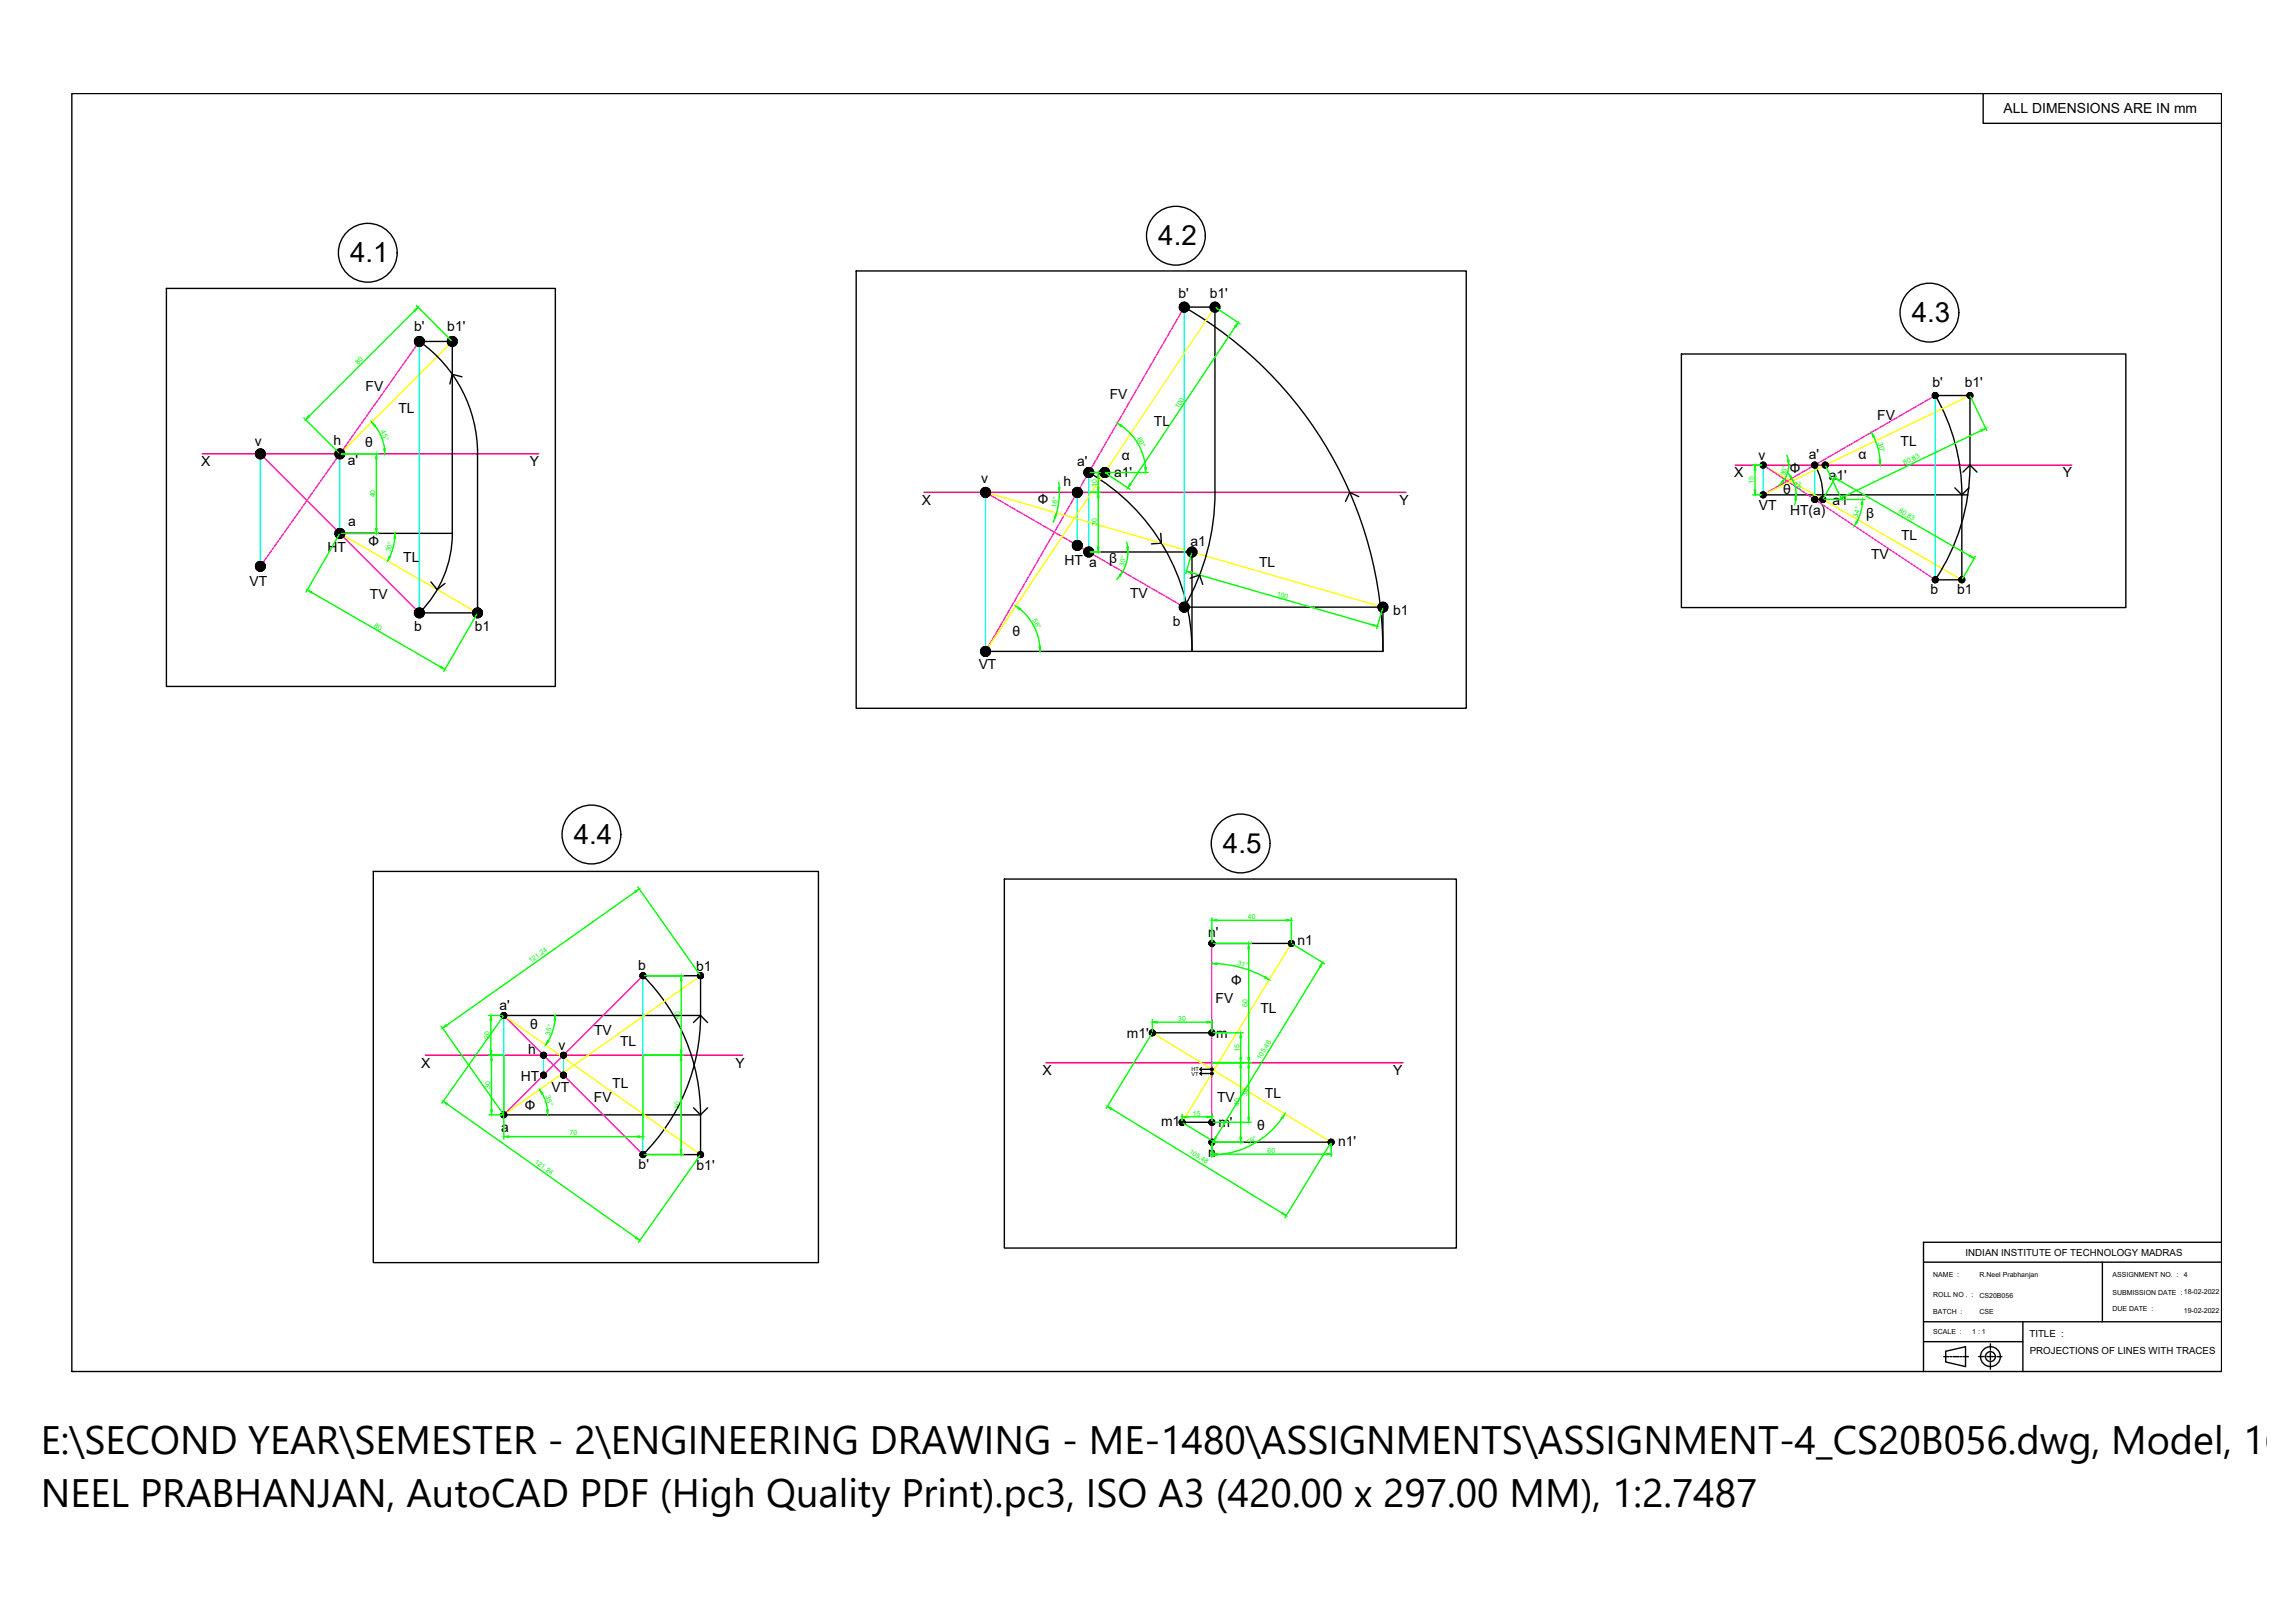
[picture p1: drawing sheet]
<svg xmlns="http://www.w3.org/2000/svg" width="420mm" height="297mm" viewBox="0 0 420 297" stroke-linecap="round" stroke-linejoin="round" font-family="sans-serif">
<defs><g id="words">
<g font-size="7.3">
<text x="7.5" y="266.1">E:\SECOND YEAR\SEMESTER - 2\ENGINEERING DRAWING - ME-1480\ASSIGNMENTS\ASSIGNMENT-4_CS20B056.dwg, Model, 16-</text>
<text x="7.5" y="275.7">NEEL PRABHANJAN, AutoCAD PDF (High Quality Print).pc3, ISO A3 (420.00 x 297.00 MM), 1:2.7487</text>
</g>
<g font-size="5.1">
<text x="64.1" y="47.9">4.1</text>
<text x="212" y="44.8">4.2</text>
<text x="350" y="58.9">4.3</text>
<text x="105" y="154.4">4.4</text>
<text x="223.9" y="156.1">4.5</text>
</g>
<g font-size="2.5">
<text x="366.8" y="20.7">ALL DIMENSIONS ARE IN mm</text>
<text x="215.7" y="54.5">b'</text>
<text x="221.5" y="54.5">b1'</text>
<text x="75.8" y="60.6">b'</text>
<text x="81.9" y="60.6">b1'</text>
<text x="66.9" y="71.6">FV</text>
<text x="353.8" y="70.9">b'</text>
<text x="359.7" y="70.8">b1'</text>
<text x="72.9" y="75.7">TL</text>
<text x="203.2" y="73.1">FV</text>
<text x="343.7" y="76.8">FV</text>
<text x="46.6" y="81.6">v</text>
<text x="61.1" y="81.5">h</text>
<text x="66.8" y="81.8">θ</text>
<text x="211.3" y="78">TL</text>
<text x="331.2" y="84">a'</text>
<text x="348" y="81.7">TL</text>
<text x="36.8" y="85.3">X</text>
<text x="63.7" y="85">a'</text>
<text x="97" y="85.3">Y</text>
<text x="179.6" y="88.4">v</text>
<text x="194.7" y="89">h</text>
<text x="197.2" y="85.3">a'</text>
<text x="204" y="87.2">a1'</text>
<text x="205.4" y="84.2">α</text>
<text x="317.5" y="87.4">X</text>
<text x="321.9" y="84.1">v</text>
<text x="327.7" y="86.5">Ф</text>
<text x="334.8" y="87.8">a1'</text>
<text x="340.2" y="84">α</text>
<text x="377.7" y="87.4">Y</text>
<text x="168.8" y="92.5">X</text>
<text x="190" y="92.3">Ф</text>
<text x="256.2" y="92.4">Y</text>
<text x="322" y="93.3">VT</text>
<text x="326.4" y="90.5">θ</text>
<text x="327.7" y="94.3">HT(a)</text>
<text x="335.5" y="92.5">a1</text>
<text x="341.6" y="94.8">β</text>
<text x="59.9" y="101">HT</text>
<text x="63.7" y="96.3">a</text>
<text x="67.4" y="99.9">Ф</text>
<text x="218" y="99.9">a1</text>
<text x="348" y="98.9">TL</text>
<text x="45.7" y="107.2">VT</text>
<text x="73.8" y="102.9">TL</text>
<text x="194.9" y="103.4">HT a</text>
<text x="203" y="103">β</text>
<text x="230.5" y="103.8">TL</text>
<text x="342.5" y="102.3">TV</text>
<text x="67.7" y="109.7">TV</text>
<text x="206.9" y="109.5">TV</text>
<text x="255.1" y="112.6">b1</text>
<text x="353.4" y="108.6">b</text>
<text x="358.3" y="108.6">b1</text>
<text x="75.8" y="115.5">b</text>
<text x="86.9" y="115.4">b1</text>
<text x="185.4" y="116.5">θ</text>
<text x="214.7" y="114.5">b</text>
<text x="179.2" y="122.4">VT</text>
<text x="221.2" y="171.6">n'</text>
<text x="237.5" y="172.9">n1</text>
<text x="116.8" y="177.4">b</text>
<text x="127.5" y="177.6">b1</text>
<text x="91.5" y="184.9">a'</text>
<text x="222.5" y="183.6">FV</text>
<text x="225.4" y="180.2">Ф</text>
<text x="230.7" y="185.4">TL</text>
<text x="97" y="188.3">θ</text>
<text x="108.8" y="189.5">TV</text>
<text x="113.5" y="191.5">TL</text>
<text x="206.3" y="190">m1'</text>
<text x="222.6" y="189.9">m</text>
<text x="77.1" y="195.4">X</text>
<text x="95.3" y="197.8">HT</text>
<text x="96.7" y="192.9">h</text>
<text x="102.3" y="192.2">v</text>
<text x="134.6" y="195.4">Y</text>
<text x="190.9" y="196.8">X</text>
<text x="255.1" y="196.8">Y</text>
<text x="96.1" y="203.1">Ф</text>
<text x="101" y="199.9">VT</text>
<text x="108.7" y="201.7">FV</text>
<text x="112.1" y="199.1">TL</text>
<text x="222.8" y="201.8">TV</text>
<text x="231.6" y="200.9">TL</text>
<text x="91.7" y="207.2">a</text>
<text x="212.6" y="206.2">m1</text>
<text x="223.1" y="206.3">m'</text>
<text x="230.1" y="206.8">θ</text>
<text x="245" y="209.7">n1'</text>
<text x="116.9" y="214">b'</text>
<text x="127.5" y="214">b1'</text>
<text x="221.2" y="211.8">n</text>
</g>
<g font-size="1.8">
<text x="359.9" y="229.8">INDIAN INSTITUTE OF TECHNOLOGY MADRAS</text>
<text x="371.5" y="244.7">TITLE :</text>
<text x="371.6" y="247.7">PROJECTIONS OF LINES WITH TRACES</text>
</g>
<g font-size="1.3" fill="#0f0">
<text x="65.6" y="66.8" transform="rotate(-45 65.6 66.8)">80</text>
<text x="215.8" y="74.9" transform="rotate(-56 215.8 74.9)">100</text>
<text x="69.7" y="79" transform="rotate(67 69.7 79)">45°</text>
<text x="208.1" y="80.3" transform="rotate(60 208.1 80.3)">60°</text>
<text x="343.8" y="81" transform="rotate(75 343.8 81)">30°</text>
<text x="200.8" y="89" transform="rotate(-90 200.8 89)">10</text>
<text x="321.1" y="88.6" transform="rotate(-90 321.1 88.6)">15</text>
<text x="326.8" y="87.2" transform="rotate(-75 326.8 87.2)">30°</text>
<text x="328.7" y="88.3" transform="rotate(77 328.7 88.3)">26°</text>
<text x="348.7" y="85.1" transform="rotate(-26 348.7 85.1)">80,83</text>
<text x="68.7" y="91" transform="rotate(-90 68.7 91)">40</text>
<text x="193.4" y="92.9" transform="rotate(-82 193.4 92.9)">16°</text>
<text x="340.1" y="94.8" transform="rotate(-73 340.1 94.8)">34°</text>
<text x="347.5" y="93.7" transform="rotate(30 347.5 93.7)">80,83</text>
<text x="71.5" y="101.1" transform="rotate(-75 71.5 101.1)">30°</text>
<text x="200.8" y="96.3" transform="rotate(-90 200.8 96.3)">30</text>
<text x="205.8" y="103.7" transform="rotate(-75 205.8 103.7)">30°</text>
<text x="189" y="113.6" transform="rotate(62 189 113.6)">56°</text>
<text x="233.7" y="109" transform="rotate(16 233.7 109)">100</text>
<text x="68.4" y="114.7" transform="rotate(30 68.4 114.7)">80</text>
<text x="228.5" y="168.2">40</text>
<text x="97.2" y="176.3" transform="rotate(-35 97.2 176.3)">121,24</text>
<text x="226.5" y="176.6" transform="rotate(16 226.5 176.6)">31°</text>
<text x="228.4" y="184.3" transform="rotate(-90 228.4 184.3)">60</text>
<text x="89.6" y="190.2" transform="rotate(-90 89.6 190.2)">20</text>
<text x="100.7" y="189.5" transform="rotate(-72 100.7 189.5)">35°</text>
<text x="124.5" y="186.5" transform="rotate(-90 124.5 186.5)">40</text>
<text x="215.7" y="186.8">30</text>
<text x="226.9" y="192.5" transform="rotate(-90 226.9 192.5)">15</text>
<text x="230.8" y="194" transform="rotate(-59 230.8 194)">105,48</text>
<text x="89.7" y="199.3" transform="rotate(-90 89.7 199.3)">30</text>
<text x="99.8" y="200.6" transform="rotate(72 99.8 200.6)">35°</text>
<text x="124.4" y="202.9" transform="rotate(-90 124.4 202.9)">50</text>
<text x="226.9" y="202.4" transform="rotate(-90 226.9 202.4)">40</text>
<text x="228.4" y="200.6" transform="rotate(-90 228.4 200.6)">30</text>
<text x="104.3" y="207.8">70</text>
<text x="218.4" y="204.2">15</text>
<text x="228.6" y="209.6" transform="rotate(-29 228.6 209.6)">59°</text>
<text x="97.8" y="212.8" transform="rotate(35 97.8 212.8)">121,24</text>
<text x="217.6" y="211.1" transform="rotate(31 217.6 211.1)">105,48</text>
<text x="232.1" y="211">60</text>
</g>
<g font-size="1.3">
<text x="353.9" y="233.8">NAME :</text>
<text x="362.4" y="233.8">R.Neel Prabhanjan</text>
<text x="386.8" y="233.8">ASSIGNMENT NO. :</text>
<text x="399.8" y="233.8">4</text>
<text x="353.9" y="237.4">ROLL NO . :</text>
<text x="362.4" y="237.5">CS20B056</text>
<text x="386.8" y="236.9">SUBMISSION DATE : 18-02-2022</text>
<text x="386.8" y="240">DUE DATE :</text>
<text x="353.9" y="240.5">BATCH :</text>
<text x="353.9" y="244.1">SCALE :</text>
<text x="361.1" y="244.1">1 : 1</text>
<text x="362.4" y="240.4">CSE</text>
<text x="399.8" y="240.3">19-02-2022</text>
</g>
<g font-size="1">
<text x="218.1" y="196">HT</text>
<text x="218.1" y="196.9">VT</text>
</g>
</g></defs>
<!-- layer: 0 -->
<path d="M37 83.1h61.6M169.1 90.1h88.3M317.7 85.1h61.6M77.9 193.1h58M191.5 194.5h65.4" fill="none" stroke="#f00" stroke-width=".25"/>
<g fill="none" stroke="#000" stroke-width=".25">
<path d="M13.2 17.1h393.5v233.9h-393.5zM363.1 17.1v5.5h43.6M30.5 52.8h71.2v72.8h-71.2zM156.7 49.6h111.7v80h-111.7zM216.8 56.2a72.8 72.8 0 0 1 36.4 63v-8.1h-36.4a42 42 0 0 0 5.6-21v-33.9zM76.8 62.5a25.2 25.2 0 0 1 10.6 20.6v29.1h-10.6a20.6 20.6 0 0 0 6-14.6v-35.1zM84.6 69l-1.8-.5-.4 1.8M307.8 64.8h81.4v46.4h-81.4zM354.3 72.4h6.4v12.7a37.9 37.9 0 0 1-6.4 21M354.3 72.4a36.4 36.4 0 0 1 4.9 18.2M47.9 82.6l-.4 .9M62.2 97.6h20.6"/>
<path d="M202.3 86.5h-3a37.8 37.8 0 0 1 18.9 32.7v-18.2h-18.9M212.5 97.6l.1 1.8-1.8 .1M248.8 90.9l-1.7-.8-.8 1.7M322.8 90.6h37.5M332.2 85.1a11.1 11.1 0 0 1 1.5 6.3h-1.5M357.9 89.3l1.3 1.3 1.3-1.3M359.2 90.6v15.5h-4.9M359.4 86.4l1.3-1.3 1.2 1.3M76.6 111.9v.7M78.9 106.5l1.1 1.4 1.5-1.1M180.4 119.2h72.8M217.9 105.8l1.7-.6 .6 1.8"/>
<path d="M68.3 159.5h81.5v71.6h-81.5zM183.9 160.9h82.7v67.5h-82.7zM221.9 172.7h14.5M92.2 185.9h36.1M127 187.1l1.3-1.2 1.2 1.2M128.3 185.8a36 36 0 0 1-10.6 25.5h10.6v-7.3M128.3 185.9v-7.3h-10.6a36 36 0 0 1 10.6 25.4M211 189h10.9M219.7 195.7h2.2M219.7 196.5h2.2M220 195.4l-.3 .3 .3 .3M220 196.2l-.3 .3 .3 .3"/>
<path d="M92.2 204h36.1M127 202.8l1.3 1.2 1.2-1.2M216.4 205.4h5.5M221.9 209h21.8M352.1 231h54.6M384.9 231v10.9M406.7 227.4h-54.6v23.6M352.1 241.9h54.6M352.1 245.6h18.2M355.9 248.3h.9M356.2 247.3l3.6-.8v3.6l-3.6-.8zM357.1 248.3h.2"/>
<path d="M357.5 248.3h1.2M358.9 248.3h.2M359.4 248.3h1M362.3 248.3h.8M363.3 248.3h.3M363.8 248.3h1.2M364.4 245.9v1.1M364.4 247.2v.3M364.4 247.7v1.1M364.4 249.1v.2M364.4 249.5v1.1M365.2 248.3h.2"/>
<path d="M365.7 248.3h.8M370.3 241.9v9.1"/>
<circle cx="67.3" cy="46.3" r="5.4"/>
<circle cx="215.3" cy="43.1" r="5.4"/>
<circle cx="353.2" cy="57.2" r="5.4"/>
<circle cx="108.3" cy="152.7" r="5.4"/>
<circle cx="227.1" cy="154.4" r="5.4"/>
<circle cx="364.4" cy="248.3" r="1.82"/>
<circle cx="364.4" cy="248.3" r=".9"/>
</g>
<g fill="none" stroke="#0ff" stroke-width=".25">
<path d="M216.8 56.2v54.9M76.8 62.5v49.7M354.3 72.4v33.7M47.7 83.1v20.5M62.2 83.1v14.5M180.4 90.1v29.1M197.2 90.1v9.7M199.3 86.5v14.5M322.8 85.1v5.5M332.2 85.1v6.3M117.7 178.6v32.7M92.2 185.9v18.1"/>
<path d="M99.5 193.1v3.7M103.2 193.1v3.7"/>
</g>
<path d="M222.4 56.2l-42 63M82.8 62.5l-20.6 20.6M360.7 72.4l-37.9 18.2M62.2 97.6l25.2 14.6M180.4 90.1l72.8 21M322.8 85.1l36.4 21M128.3 178.6l-36.1 25.4M236.4 172.7l-20 32.7M92.2 185.9l36.1 25.4M211 189l32.7 20" fill="none" stroke="#ff0" stroke-width=".25"/>
<path d="M216.8 56.2l-36.4 63M76.8 62.5l-29.1 41.1M354.3 72.4l-31.5 18.2M47.7 83.1l29.1 29.1M180.4 90.1l36.4 21M322.8 85.1l31.5 21M117.7 178.6l-25.5 25.4M221.9 172.7v36.3M92.2 185.9l25.5 25.4" fill="none" stroke="#f0f" stroke-width=".25"/>
<g fill="#000" stroke="#000" stroke-width=".18">
<path d="M221.9 195.7l.1 .1zM221.9 196.5h.1z"/>
<path d="M215.9 56v.2h.9zM215.9 56.2h.9l-.9 .2zM215.9 56.4l.1 .2 .8-.4z"/>
<path d="M216 56.6v.1l.8-.5zM216 56.7l.8-.5-.6 .7zM216.8 56.2l-.6 .7 .1 .1z"/>
<path d="M216.2 55.6l-.2 .1 .8 .5zM216 55.7l.8 .5-.8-.3zM216 55.9l-.1 .1 .9 .2z"/>
<path d="M216.8 56.2l-.5 .8 .2 .1zM216.8 56.2l-.2 .9h-.1zM216.8 56.2l-.2 .9h.2z"/>
<path d="M216.5 55.4l.3 .8-.2-.9zM216.3 55.5l.2-.1 .3 .8zM216.2 55.6l.6 .6-.5-.7z"/>
<path d="M216.8 56.2v.9h.2zM216.8 56.2l.4 .9h-.2zM216.8 56.2l.4 .9 .1-.1z"/>
<path d="M217 55.3l-.2 .9 .4-.8zM216.8 55.3h.2l-.2 .9zM216.6 55.3l.2 .9v-.9z"/>
<path d="M216.8 56.2l.5 .8 .1-.1zM216.8 56.2l.8 .5-.2 .2zM216.8 56.2l.8 .5v-.1z"/>
<path d="M217.4 55.6l-.6 .6 .8-.5zM217.3 55.5l.1 .1-.6 .6zM217.2 55.4l-.4 .8 .5-.7z"/>
<path d="M216.8 56.2l.8 .4 .1-.2zM216.8 56.2h.9v.2z"/>
<path d="M216.8 56.2h.9v-.2zM216.8 56.2l.8-.3 .1 .1zM216.8 56.2l.8-.3v-.2z"/>
<path d="M221.5 56v.2h.9zM221.5 56.2h.9l-.9 .2zM221.5 56.4l.1 .2 .8-.4z"/>
<path d="M221.6 56.6l.1 .1 .7-.5zM221.7 56.7l.7-.5-.6 .7zM222.4 56.2l-.6 .7 .1 .1z"/>
<path d="M221.8 55.6l-.1 .1 .7 .5zM221.7 55.7l.7 .5-.8-.3zM221.6 55.9l-.1 .1 .9 .2z"/>
<path d="M222.4 56.2l-.5 .8 .2 .1zM222.4 56.2l-.1 .9h-.2zM222.4 56.2l-.1 .9h.1z"/>
<path d="M222.1 55.4l.3 .8-.1-.9zM221.9 55.5l.2-.1 .3 .8zM221.8 55.6l.6 .6-.5-.7z"/>
<path d="M222.4 56.2v.9h.2zM222.4 56.2l.4 .9h-.2zM222.4 56.2l.4 .9 .1-.1z"/>
<path d="M222.6 55.3l-.2 .9 .4-.8zM222.4 55.3h.2l-.2 .9zM222.3 55.3l.1 .9v-.9z"/>
<path d="M222.4 56.2l.5 .8 .2-.1zM222.4 56.2l.8 .5-.1 .2zM222.4 56.2l.8 .5 .1-.1z"/>
<path d="M223.1 55.6l-.7 .6 .8-.5zM222.9 55.5l.2 .1-.7 .6zM222.8 55.4l-.4 .8 .5-.7z"/>
<path d="M222.4 56.2l.9 .4v-.2zM222.4 56.2h.9v.2z"/>
<path d="M222.4 56.2h.9v-.2zM222.4 56.2l.9-.3v.1zM222.4 56.2l.9-.3-.1-.2z"/>
<path d="M75.9 62.3v.2h.9zM75.9 62.5h.9l-.9 .2zM75.9 62.7v.1l.9-.3z"/>
<path d="M75.9 62.8l.1 .2 .8-.5zM76 63l.8-.5-.7 .6zM76.8 62.5l-.7 .6 .2 .1z"/>
<path d="M76.1 61.8l-.1 .2 .8 .5zM76 62l.8 .5-.9-.4zM75.9 62.1v.2l.9 .2z"/>
<path d="M76.8 62.5l-.5 .7 .1 .1zM76.8 62.5l-.2 .9-.2-.1zM76.8 62.5l-.2 .9h.2z"/>
<path d="M76.4 61.6l.4 .9-.2-.9zM76.3 61.7l.1-.1 .4 .9zM76.1 61.8l.7 .7-.5-.8z"/>
<path d="M76.8 62.5v.9h.1zM76.8 62.5l.3 .8-.2 .1zM76.8 62.5l.3 .8 .2-.1z"/>
<path d="M76.9 61.6l-.1 .9 .3-.9zM76.8 61.6h.1l-.1 .9zM76.6 61.6l.2 .9v-.9z"/>
<path d="M76.8 62.5l.5 .7 .1-.1zM76.8 62.5l.7 .5-.1 .1zM76.8 62.5l.7 .5 .1-.2z"/>
<path d="M77.4 61.8l-.6 .7 .7-.5zM77.3 61.7l.1 .1-.6 .7zM77.1 61.6l-.3 .9 .5-.8z"/>
<path d="M76.8 62.5l.8 .3 .1-.1zM76.8 62.5h.9v.2z"/>
<path d="M76.8 62.5h.9v-.2zM76.8 62.5l.8-.4 .1 .2zM76.8 62.5l.8-.4-.1-.1z"/>
<path d="M81.9 62.3v.2h.9zM81.9 62.5h.9l-.9 .2zM81.9 62.7l.1 .1 .8-.3z"/>
<path d="M82 62.8v.2l.8-.5zM82 63l.8-.5-.6 .6zM82.8 62.5l-.6 .6 .1 .1z"/>
<path d="M82.2 61.8l-.2 .2 .8 .5zM82 62l.8 .5-.8-.4zM82 62.1l-.1 .2 .9 .2z"/>
<path d="M82.8 62.5l-.5 .7 .2 .1zM82.8 62.5l-.2 .9-.1-.1zM82.8 62.5l-.2 .9h.2z"/>
<path d="M82.5 61.6l.3 .9-.2-.9zM82.3 61.7l.2-.1 .3 .9zM82.2 61.8l.6 .7-.5-.8z"/>
<path d="M82.8 62.5v.9h.2zM82.8 62.5l.3 .8-.1 .1zM82.8 62.5l.3 .8 .2-.1z"/>
<path d="M83 61.6l-.2 .9 .3-.9zM82.8 61.6h.2l-.2 .9zM82.6 61.6l.2 .9v-.9z"/>
<path d="M82.8 62.5l.5 .7 .1-.1zM82.8 62.5l.8 .5-.2 .1zM82.8 62.5l.8 .5v-.2z"/>
<path d="M83.4 61.8l-.6 .7 .8-.5zM83.3 61.7l.1 .1-.6 .7zM83.1 61.6l-.3 .9 .5-.8z"/>
<path d="M82.8 62.5l.8 .3 .1-.1zM82.8 62.5h.9v.2z"/>
<path d="M82.8 62.5h.9v-.2zM82.8 62.5l.8-.4 .1 .2zM82.8 62.5l.8-.4v-.1z"/>
<path d="M353.7 72.4l.1 .1 .5-.1zM353.8 72.5l.5-.1-.5 .3zM353.8 72.7l.1 .1 .4-.4z"/>
<path d="M353.9 72l-.1 .1 .5 .3zM353.8 72.1l.5 .3-.5-.2zM353.8 72.2l-.1 .2h.6z"/>
<path d="M353.9 72.8l.1 .1 .3-.5zM354.3 72.4l-.2 .5h-.1zM354.3 72.4l-.2 .5h.2z"/>
<path d="M354.1 71.9l.2 .5v-.6zM354 71.9h.1l.2 .5zM353.9 72l.4 .4-.3-.5z"/>
<path d="M354.3 72.4v.5h.1zM354.3 72.4l.3 .5h-.2zM354.3 72.4l.3 .5 .1-.1z"/>
<path d="M354.6 71.9l-.3 .5 .4-.4zM354.4 71.9h.2l-.3 .5zM354.3 71.8v.6l.1-.5z"/>
<path d="M354.3 72.4l.4 .4 .1-.1zM354.3 72.4l.5 .1v.2zM354.3 72.4l.5 .1v-.1z"/>
<path d="M354.3 72.4h.5v-.2zM354.3 72.4l.5-.3v.1zM354.7 72l-.4 .4 .5-.3z"/>
<path d="M360.1 72.4v.1l.6-.1zM360.1 72.5l.6-.1-.5 .3zM360.2 72.7l.1 .1 .4-.4z"/>
<path d="M360.3 72l-.1 .1 .5 .3zM360.2 72.1l.5 .3-.6-.2zM360.1 72.2v.2h.6z"/>
<path d="M360.3 72.8l.1 .1 .3-.5zM360.7 72.4l-.2 .5h-.1zM360.7 72.4l-.2 .5h.2z"/>
<path d="M360.5 71.9l.2 .5v-.6zM360.4 71.9h.1l.2 .5zM360.3 72l.4 .4-.3-.5z"/>
<path d="M360.7 72.4v.5h.1zM360.7 72.4l.2 .5h-.1zM360.7 72.4l.2 .5 .1-.1z"/>
<path d="M360.9 71.9l-.2 .5 .3-.4zM360.8 71.9h.1l-.2 .5zM360.7 71.8v.6l.1-.5z"/>
<path d="M360.7 72.4l.3 .4 .1-.1zM360.7 72.4l.5 .1-.1 .2zM360.7 72.4l.5 .1v-.1z"/>
<path d="M360.7 72.4h.5v-.2zM360.7 72.4l.4-.3 .1 .1zM361 72l-.3 .4 .4-.3z"/>
<path d="M46.8 82.9v.2h.9zM46.8 83.1h.9l-.9 .1zM46.8 83.2v.2l.9-.3z"/>
<path d="M46.8 83.4l.1 .2 .8-.5zM46.9 83.6l.8-.5-.7 .6zM47.7 83.1l-.7 .6 .2 .1z"/>
<path d="M47 82.4l-.1 .2 .8 .5zM46.9 82.6l.8 .5-.9-.4zM46.8 82.7v.2l.9 .2z"/>
<path d="M47.7 83.1l-.5 .7 .1 .1zM47.7 83.1l-.2 .9-.2-.1zM47.7 83.1l-.2 .9h.2z"/>
<path d="M47.3 82.2l.4 .9-.2-.9zM47.2 82.3l.1-.1 .4 .9zM47 82.4l.7 .7-.5-.8z"/>
<path d="M47.7 83.1v.9h.1zM47.7 83.1l.3 .8-.2 .1zM47.7 83.1l.3 .8 .2-.1z"/>
<path d="M47.8 82.2l-.1 .9 .3-.9zM47.7 82.2h.1l-.1 .9zM47.5 82.2l.2 .9v-.9z"/>
<path d="M47.7 83.1l.5 .7 .1-.1zM47.7 83.1l.7 .5-.1 .1zM47.7 83.1l.7 .5 .1-.2z"/>
<path d="M48.3 82.4l-.6 .7 .7-.5zM48.2 82.3l.1 .1-.6 .7zM48 82.2l-.3 .9 .5-.8z"/>
<path d="M47.7 83.1l.8 .3 .1-.2zM47.7 83.1h.9v.1z"/>
<path d="M47.7 83.1h.9v-.2zM47.7 83.1l.8-.4 .1 .2zM47.7 83.1l.8-.4-.1-.1z"/>
<path d="M61.3 82.9v.2h.9zM61.3 83.1h.9l-.9 .1zM61.3 83.2l.1 .2 .8-.3z"/>
<path d="M61.3 97.4v.2h.9zM61.3 97.6h.9l-.9 .2zM61.3 97.8l.1 .2 .8-.4z"/>
<path d="M61.4 83.4l.1 .2 .7-.5zM61.5 83.6l.7-.5-.6 .6zM62.2 83.1l-.6 .6 .1 .1z"/>
<path d="M61.4 98l.1 .1 .7-.5zM61.5 98.1l.7-.5-.6 .7zM62.2 97.6l-.6 .7 .1 .1z"/>
<path d="M61.6 82.4l-.1 .2 .7 .5zM61.5 82.6l.7 .5-.8-.4zM61.4 82.7l-.1 .2 .9 .2z"/>
<path d="M61.6 97l-.1 .1 .7 .5zM61.5 97.1l.7 .5-.8-.3zM61.4 97.3l-.1 .1 .9 .2z"/>
<path d="M62.2 83.1l-.5 .7 .2 .1zM62.2 83.1l-.2 .9-.1-.1zM62.2 83.1l-.2 .9h.2z"/>
<path d="M62.2 97.6l-.5 .8 .2 .1zM62.2 97.6l-.2 .9h-.1zM62.2 97.6l-.2 .9h.2z"/>
<path d="M61.9 82.2l.3 .9-.2-.9zM61.7 82.3l.2-.1 .3 .9zM61.6 82.4l.6 .7-.5-.8z"/>
<path d="M61.9 96.8l.3 .8-.2-.9zM61.7 96.9l.2-.1 .3 .8zM61.6 97l.6 .6-.5-.7z"/>
<path d="M62.2 83.1v.9h.2zM62.2 83.1l.4 .8-.2 .1zM62.2 83.1l.4 .8 .1-.1z"/>
<path d="M62.2 97.6v.9h.2zM62.2 97.6l.4 .9h-.2zM62.2 97.6l.4 .9 .1-.1z"/>
<path d="M62.4 82.2l-.2 .9 .4-.9zM62.2 82.2h.2l-.2 .9zM62 82.2l.2 .9v-.9z"/>
<path d="M62.4 96.7l-.2 .9 .4-.8zM62.2 96.7h.2l-.2 .9zM62 96.7l.2 .9v-.9z"/>
<path d="M62.2 83.1l.5 .7 .2-.1zM62.2 83.1l.8 .5-.1 .1zM62.2 83.1l.8 .5 .1-.2z"/>
<path d="M62.2 97.6l.5 .8 .2-.1zM62.2 97.6l.8 .5-.1 .2zM62.2 97.6l.8 .5 .1-.1z"/>
<path d="M62.9 82.4l-.7 .7 .8-.5zM62.7 82.3l.2 .1-.7 .7zM62.6 82.2l-.4 .9 .5-.8z"/>
<path d="M62.9 97l-.7 .6 .8-.5zM62.7 96.9l.2 .1-.7 .6zM62.6 96.8l-.4 .8 .5-.7z"/>
<path d="M62.2 83.1l.9 .3v-.2zM62.2 83.1h.9v.1z"/>
<path d="M62.2 97.6l.9 .4v-.2zM62.2 97.6h.9v.2z"/>
<path d="M62.2 83.1h.9v-.2zM62.2 83.1l.9-.4v.2zM62.2 83.1l.9-.4-.1-.1z"/>
<path d="M62.2 97.6h.9v-.2zM62.2 97.6l.9-.3v.1zM62.2 97.6l.9-.3-.1-.2z"/>
<path d="M179.5 89.9v.2h.9zM179.5 90.1h.9l-.9 .2zM179.5 90.3l.1 .2 .8-.4z"/>
<path d="M179.6 90.5l.1 .1 .7-.5zM179.7 90.6l.7-.5-.6 .7zM180.4 90.1l-.6 .7 .1 .1z"/>
<path d="M179.8 89.5l-.1 .1 .7 .5zM179.7 89.6l.7 .5-.8-.3zM179.6 89.8l-.1 .1 .9 .2z"/>
<path d="M180.4 90.1l-.5 .8 .2 .1zM180.4 90.1l-.2 .9h-.1zM180.4 90.1l-.2 .9h.2z"/>
<path d="M180.1 89.3l.3 .8-.2-.9zM179.9 89.4l.2-.1 .3 .8zM179.8 89.5l.6 .6-.5-.7z"/>
<path d="M180.4 90.1v.9h.2zM180.4 90.1l.4 .9h-.2zM180.4 90.1l.4 .9 .1-.1z"/>
<path d="M180.6 89.2l-.2 .9 .4-.8zM180.4 89.2h.2l-.2 .9zM180.2 89.2l.2 .9v-.9z"/>
<path d="M180.4 90.1l.5 .8 .2-.1zM180.4 90.1l.8 .5-.1 .2zM180.4 90.1l.8 .5 .1-.1z"/>
<path d="M181.1 89.5l-.7 .6 .8-.5zM180.9 89.4l.2 .1-.7 .6zM180.8 89.3l-.4 .8 .5-.7z"/>
<path d="M180.4 90.1l.9 .4v-.2zM180.4 90.1h.9v.2z"/>
<path d="M180.4 90.1h.9v-.2zM180.4 90.1l.9-.3v.1zM180.4 90.1l.9-.3-.1-.2z"/>
<path d="M196.3 89.9v.2h.9zM196.3 90.1h.9l-.9 .2zM196.3 90.3l.1 .2 .8-.4z"/>
<path d="M196.3 99.6v.2h.9zM196.3 99.8h.9l-.9 .2zM196.3 100l.1 .2 .8-.4z"/>
<path d="M196.4 90.5l.1 .1 .7-.5zM196.5 90.6l.7-.5-.6 .7zM197.2 90.1l-.6 .7 .1 .1z"/>
<path d="M196.6 89.5l-.1 .1 .7 .5zM196.5 89.6l.7 .5-.8-.3zM196.4 89.8l-.1 .1 .9 .2z"/>
<path d="M196.6 99.2l-.1 .1 .7 .5zM196.5 99.3l.7 .5-.8-.3zM196.4 99.5l-.1 .1 .9 .2z"/>
<path d="M197.2 90.1l-.5 .8 .2 .1zM197.2 90.1l-.2 .9h-.1zM197.2 90.1l-.2 .9h.2z"/>
<path d="M196.9 89.3l.3 .8-.2-.9zM196.7 89.4l.2-.1 .3 .8zM196.6 89.5l.6 .6-.5-.7z"/>
<path d="M196.9 99l.3 .8-.2-.9zM196.7 99.1l.2-.1 .3 .8zM196.6 99.2l.6 .6-.5-.7z"/>
<path d="M197.2 90.1v.9h.2zM197.2 90.1l.4 .9h-.2zM197.2 90.1l.4 .9 .1-.1z"/>
<path d="M197.4 89.2l-.2 .9 .4-.8zM197.2 89.2h.2l-.2 .9zM197 89.2l.2 .9v-.9z"/>
<path d="M197.4 98.9l-.2 .9 .4-.8zM197.2 98.9h.2l-.2 .9zM197 98.9l.2 .9v-.9z"/>
<path d="M197.2 90.1l.5 .8 .2-.1zM197.2 90.1l.8 .5-.1 .2zM197.2 90.1l.8 .5 .1-.1z"/>
<path d="M197.9 89.5l-.7 .6 .8-.5zM197.7 89.4l.2 .1-.7 .6zM197.6 89.3l-.4 .8 .5-.7z"/>
<path d="M197.9 99.2l-.7 .6 .8-.5zM197.7 99.1l.2 .1-.7 .6zM197.6 99l-.4 .8 .5-.7z"/>
<path d="M197.2 90.1l.9 .4v-.2zM197.2 90.1h.9v.2z"/>
<path d="M197.2 90.1h.9v-.2zM197.2 90.1l.9-.3v.1zM197.2 90.1l.9-.3-.1-.2z"/>
<path d="M197.2 99.8h.9v-.2zM197.2 99.8l.9-.3v.1zM197.2 99.8l.9-.3-.1-.2z"/>
<path d="M198.4 86.3v.2h.9zM198.4 86.5h.9l-.9 .2zM198.4 86.7l.1 .1 .8-.3z"/>
<path d="M198.5 86.8l.1 .2 .7-.5zM198.6 87l.7-.5-.6 .6zM199.3 86.5l-.6 .6 .1 .1z"/>
<path d="M198.7 85.8l-.1 .2 .7 .5zM198.6 86l.7 .5-.8-.4zM198.5 86.1l-.1 .2 .9 .2z"/>
<path d="M199.3 86.5l-.5 .7 .2 .1zM199.3 86.5l-.1 .9-.2-.1zM199.3 86.5l-.1 .9h.1z"/>
<path d="M199 85.6l.3 .9-.1-.9zM198.8 85.7l.2-.1 .3 .9zM198.7 85.8l.6 .7-.5-.8z"/>
<path d="M199.3 86.5v.9h.2zM199.3 86.5l.4 .8-.2 .1zM199.3 86.5l.4 .8 .1-.1z"/>
<path d="M199.5 85.6l-.2 .9 .4-.9zM199.3 85.6h.2l-.2 .9zM199.2 85.6l.1 .9v-.9z"/>
<path d="M199.3 86.5l.5 .7 .2-.1zM199.3 86.5l.8 .5-.1 .1zM199.3 86.5l.8 .5 .1-.2z"/>
<path d="M199.3 86.5l.8-.5-.1-.2zM199.8 85.7l.2 .1-.7 .7zM199.7 85.6l-.4 .9 .5-.8z"/>
<path d="M199.3 86.5l.9 .3v-.1zM199.3 86.5h.9v.2z"/>
<path d="M199.3 86.5h.9v-.2zM199.3 86.5l.9-.4v.2zM199.3 86.5l.9-.4-.1-.1z"/>
<path d="M201.4 86.3l-.1 .2h1zM201.3 86.5h1l-.9 .2zM201.4 86.7v.1l.9-.3z"/>
<path d="M201.4 86.8l.1 .2 .8-.5zM201.5 87l.8-.5-.7 .6zM202.3 86.5l-.7 .6 .1 .1z"/>
<path d="M201.6 85.8l-.1 .2 .8 .5zM201.5 86l.8 .5-.9-.4zM201.4 86.1v.2l.9 .2z"/>
<path d="M202.3 86.5l-.6 .7 .2 .1zM202.3 86.5l-.2 .9-.2-.1zM202.3 86.5l-.2 .9h.2z"/>
<path d="M201.9 85.6l.4 .9-.2-.9zM201.7 85.7l.2-.1 .4 .9zM201.6 85.8l.7 .7-.6-.8z"/>
<path d="M202.3 86.5v.9h.1zM202.3 86.5l.3 .8-.2 .1zM202.3 86.5l.3 .8 .2-.1z"/>
<path d="M202.4 85.6l-.1 .9 .3-.9zM202.3 85.6h.1l-.1 .9zM202.1 85.6l.2 .9v-.9z"/>
<path d="M202.3 86.5l.5 .7 .1-.1zM202.3 86.5l.7 .5-.1 .1zM202.3 86.5l.7 .5 .1-.2z"/>
<path d="M202.9 85.8l-.6 .7 .7-.5zM202.8 85.7l.1 .1-.6 .7zM202.6 85.6l-.3 .9 .5-.8z"/>
<path d="M202.3 86.5l.8 .3v-.1zM202.3 86.5h.9l-.1 .2z"/>
<path d="M202.3 86.5h.9l-.1-.2zM202.3 86.5l.8-.4v.2zM202.3 86.5l.8-.4-.1-.1z"/>
<path d="M322.2 85.1l.1 .2 .5-.2zM322.3 85.3l.5-.2-.5 .3zM322.3 85.4l.1 .1 .4-.4z"/>
<path d="M322.2 90.6l.1 .1 .5-.1zM322.3 90.7l.5-.1-.5 .2zM322.3 90.8l.1 .2 .4-.4z"/>
<path d="M322.4 84.7l-.1 .1 .5 .3zM322.3 84.8l.5 .3-.5-.1zM322.3 85l-.1 .1h.6z"/>
<path d="M322.4 85.5l.1 .1 .3-.5zM322.8 85.1l-.2 .5h-.1zM322.8 85.1l-.2 .5 .2 .1z"/>
<path d="M322.4 90.2l-.1 .1 .5 .3zM322.3 90.3l.5 .3-.5-.2zM322.3 90.4l-.1 .2h.6z"/>
<path d="M322.4 91h.1l.3-.4zM322.8 90.6l-.2 .5-.1-.1zM322.8 90.6l-.2 .5h.2z"/>
<path d="M322.6 84.6l.2 .5v-.5zM322.5 84.6h.1l.2 .5zM322.4 84.7l.4 .4-.3-.5z"/>
<path d="M322.8 85.1v.6l.1-.1zM322.8 85.1l.3 .5h-.2zM322.8 85.1l.3 .5 .1-.1z"/>
<path d="M322.6 90l.2 .6v-.6zM322.5 90.1l.1-.1 .2 .6zM322.4 90.2l.4 .4-.3-.5z"/>
<path d="M322.8 90.6v.5h.1zM322.8 90.6l.3 .4-.2 .1zM322.8 90.6l.3 .4h.1z"/>
<path d="M323.1 84.6l-.3 .5 .4-.4zM322.9 84.6h.2l-.3 .5zM322.8 84.6v.5l.1-.5z"/>
<path d="M322.8 85.1l.4 .4 .1-.1zM322.8 85.1l.5 .2v.1zM322.8 85.1l.5 .2v-.2z"/>
<path d="M323.1 90.1l-.3 .5 .4-.4zM322.9 90l.2 .1-.3 .5zM322.8 90v.6l.1-.6z"/>
<path d="M322.8 90.6l.4 .4 .1-.2zM322.8 90.6l.5 .1v.1zM322.8 90.6l.5 .1v-.1z"/>
<path d="M322.8 85.1h.5v-.1zM322.8 85.1l.5-.3v.2zM323.2 84.7l-.4 .4 .5-.3z"/>
<path d="M322.8 90.6h.5v-.2zM322.8 90.6l.5-.3v.1zM322.8 90.6l.5-.3-.1-.1z"/>
<path d="M331.7 85.1v.2l.5-.2zM331.7 85.3l.5-.2-.4 .3zM331.8 85.4v.1l.4-.4z"/>
<path d="M331.7 91.4v.2l.5-.2zM331.7 91.6l.5-.2-.4 .3zM331.8 91.7v.1l.4-.4z"/>
<path d="M331.8 84.7v.1l.4 .3zM331.8 84.8l.4 .3-.5-.1zM331.7 85v.1h.5z"/>
<path d="M331.8 85.5l.2 .1 .2-.5zM332.2 85.1l-.1 .5h-.1zM332.2 85.1l-.1 .5 .1 .1z"/>
<path d="M331.8 91v.1l.4 .3zM331.8 91.1l.4 .3-.5-.1zM331.7 91.3v.1h.5z"/>
<path d="M331.8 91.8l.2 .1 .2-.5zM332.2 91.4l-.1 .5h-.1zM332.2 91.4l-.1 .5 .1 .1z"/>
<path d="M332.1 84.6l.1 .5v-.5zM332 84.6h.1l.1 .5zM331.8 84.7l.4 .4-.2-.5z"/>
<path d="M332.2 85.1v.6l.2-.1zM332.2 85.1l.3 .5h-.1zM332.2 85.1l.3 .5 .1-.1z"/>
<path d="M332.1 90.9l.1 .5v-.5zM332 90.9h.1l.1 .5zM331.8 91l.4 .4-.2-.5z"/>
<path d="M332.2 91.4v.6l.2-.1zM332.2 91.4l.3 .5h-.1zM332.2 91.4l.3 .5 .1-.1z"/>
<path d="M332.5 84.6l-.3 .5 .4-.4zM332.4 84.6h.1l-.3 .5zM332.2 84.6v.5l.2-.5z"/>
<path d="M332.2 85.1l.4 .4 .1-.1zM332.2 85.1l.6 .2-.1 .1zM332.2 85.1l.6 .2v-.2z"/>
<path d="M332.5 90.9l-.3 .5 .4-.4zM332.4 90.9h.1l-.3 .5zM332.2 90.9v.5l.2-.5z"/>
<path d="M332.2 91.4l.4 .4 .1-.1zM332.2 91.4l.6 .2-.1 .1zM332.2 91.4l.6 .2v-.2z"/>
<path d="M332.2 85.1h.6v-.1zM332.2 85.1l.5-.3 .1 .2zM332.6 84.7l-.4 .4 .5-.3z"/>
<path d="M332.2 91.4h.6v-.1zM332.2 91.4l.5-.3 .1 .2zM332.6 91l-.4 .4 .5-.3z"/>
<path d="M333.1 91.4l.1 .2 .5-.2zM333.2 91.6l.5-.2-.5 .3zM333.2 91.7l.1 .1 .4-.4z"/>
<path d="M333.3 91l-.1 .1 .5 .3zM333.2 91.1l.5 .3-.5-.1zM333.2 91.3l-.1 .1h.6z"/>
<path d="M333.3 91.8l.1 .1 .3-.5zM333.7 91.4l-.1 .5h-.2zM333.7 91.4l-.1 .5 .1 .1z"/>
<path d="M333.6 85.1v.2l.5-.2zM333.6 85.3l.5-.2-.4 .3zM333.7 85.4l.1 .1 .3-.4z"/>
<path d="M333.6 90.9l.1 .5v-.5zM333.4 90.9h.2l.1 .5zM333.3 91l.4 .4-.3-.5z"/>
<path d="M333.7 91.4v.6l.1-.1zM333.7 91.4l.3 .5h-.2zM333.7 91.4l.3 .5 .1-.1z"/>
<path d="M333.8 84.7l-.1 .1 .4 .3zM333.7 84.8l.4 .3-.5-.1zM333.6 85v.1h.5z"/>
<path d="M333.8 85.5l.1 .1 .2-.5zM334.1 85.1l-.1 .5h-.1zM334.1 85.1l-.1 .5 .1 .1z"/>
<path d="M334 90.9l-.3 .5 .4-.4zM333.8 90.9h.2l-.3 .5zM333.7 90.9v.5l.1-.5z"/>
<path d="M333.7 91.4l.4 .4 .1-.1zM333.7 91.4l.5 .2v.1zM333.7 91.4l.5 .2v-.2z"/>
<path d="M334 84.6l.1 .5v-.5zM333.9 84.6h.1l.1 .5zM333.8 84.7l.3 .4-.2-.5z"/>
<path d="M334.1 85.1v.6l.2-.1zM334.1 85.1l.3 .5h-.1zM334.1 85.1l.3 .5 .1-.1z"/>
<path d="M333.7 91.4h.5v-.1zM333.7 91.4l.5-.3v.2zM333.7 91.4l.5-.3-.1-.1z"/>
<path d="M334.4 84.6l-.3 .5 .4-.4zM334.3 84.6h.1l-.3 .5zM334.1 84.6v.5l.2-.5z"/>
<path d="M334.1 85.1l.4 .4 .1-.1zM334.1 85.1l.6 .2-.1 .1zM334.1 85.1l.6 .2v-.2z"/>
<path d="M334.1 85.1h.6v-.1zM334.1 85.1l.5-.3 .1 .2zM334.1 85.1l.5-.3-.1-.1z"/>
<path d="M46.8 103.5v.1h.9zM46.8 103.6h.9l-.9 .2zM46.8 103.8v.2l.9-.4z"/>
<path d="M46.8 104l.1 .2 .8-.6zM46.9 104.2l.8-.6-.7 .7zM47.7 103.6l-.7 .7 .2 .1z"/>
<path d="M47 103l-.1 .1 .8 .5zM46.9 103.1l.8 .5-.9-.3zM46.8 103.3v.2l.9 .1z"/>
<path d="M47.7 103.6l-.5 .8 .1 .1zM47.7 103.6l-.2 .9h-.2zM47.7 103.6l-.2 .9 .2 .1z"/>
<path d="M47.3 102.8l.4 .8-.2-.8zM47.2 102.9l.1-.1 .4 .8zM47 103l.7 .6-.5-.7z"/>
<path d="M47.7 103.6v1l.1-.1zM47.7 103.6l.3 .9h-.2zM47.7 103.6l.3 .9 .2-.1z"/>
<path d="M47.8 102.8l-.1 .8 .3-.8zM47.7 102.7l.1 .1-.1 .8zM47.5 102.8l.2 .8v-.9z"/>
<path d="M47.7 103.6l.5 .8 .1-.1zM47.7 103.6l.7 .6-.1 .1zM47.7 103.6l.7 .6 .1-.2z"/>
<path d="M48.3 103l-.6 .6 .7-.5zM48.2 102.9l.1 .1-.6 .6zM48 102.8l-.3 .8 .5-.7z"/>
<path d="M47.7 103.6l.8 .4 .1-.2zM47.7 103.6h.9v.2z"/>
<path d="M47.7 103.6h.9v-.1zM47.7 103.6l.8-.3 .1 .2zM47.7 103.6l.8-.3-.1-.2z"/>
<path d="M75.9 112v.2h.9zM75.9 112.2h.9l-.9 .1zM75.9 112.3v.2l.9-.3z"/>
<path d="M75.9 112.5l.1 .2 .8-.5zM76 112.7l.8-.5-.7 .6zM76.8 112.2l-.7 .6 .2 .1z"/>
<path d="M76.1 111.5l-.1 .2 .8 .5zM76 111.7l.8 .5-.9-.4zM75.9 111.8v.2l.9 .2z"/>
<path d="M76.8 112.2l-.5 .7 .1 .1zM76.8 112.2l-.2 .9-.2-.1zM76.8 112.2l-.2 .9h.2z"/>
<path d="M76.4 111.3l.4 .9-.2-.9zM76.3 111.4l.1-.1 .4 .9zM76.1 111.5l.7 .7-.5-.8z"/>
<path d="M76.8 112.2v.9h.1zM76.8 112.2l.3 .8-.2 .1zM76.8 112.2l.3 .8 .2-.1z"/>
<path d="M76.9 111.3l-.1 .9 .3-.9zM76.8 111.3h.1l-.1 .9zM76.6 111.3l.2 .9v-.9z"/>
<path d="M76.8 112.2l.5 .7 .1-.1zM76.8 112.2l.7 .5-.1 .1zM76.8 112.2l.7 .5 .1-.2z"/>
<path d="M77.4 111.5l-.6 .7 .7-.5zM77.3 111.4l.1 .1-.6 .7zM77.1 111.3l-.3 .9 .5-.8z"/>
<path d="M76.8 112.2l.8 .3 .1-.2zM76.8 112.2h.9v.1z"/>
<path d="M76.8 112.2h.9v-.2zM76.8 112.2l.8-.4 .1 .2zM76.8 112.2l.8-.4-.1-.1z"/>
<path d="M86.5 112v.2h.9zM86.5 112.2h.9l-.9 .1zM86.5 112.3l.1 .2 .8-.3z"/>
<path d="M86.6 112.5l.1 .2 .7-.5zM86.7 112.7l.7-.5-.6 .6zM87.4 112.2l-.6 .6 .1 .1z"/>
<path d="M86.8 111.5l-.1 .2 .7 .5zM86.7 111.7l.7 .5-.8-.4zM86.6 111.8l-.1 .2 .9 .2z"/>
<path d="M87.4 112.2l-.5 .7 .2 .1zM87.4 112.2l-.2 .9-.1-.1zM87.4 112.2l-.2 .9h.2z"/>
<path d="M87.1 111.3l.3 .9-.2-.9zM86.9 111.4l.2-.1 .3 .9zM86.8 111.5l.6 .7-.5-.8z"/>
<path d="M87.4 112.2v.9h.2zM87.4 112.2l.4 .8-.2 .1zM87.4 112.2l.4 .8 .1-.1z"/>
<path d="M87.6 111.3l-.2 .9 .4-.9zM87.4 111.3h.2l-.2 .9zM87.2 111.3l.2 .9v-.9z"/>
<path d="M87.4 112.2l.5 .7 .2-.1zM87.4 112.2l.8 .5-.1 .1zM87.4 112.2l.8 .5 .1-.2z"/>
<path d="M87.4 112.2l.8-.5-.1-.2zM87.9 111.4l.2 .1-.7 .7zM87.8 111.3l-.4 .9 .5-.8z"/>
<path d="M87.4 112.2l.9 .3v-.2zM87.4 112.2h.9v.1z"/>
<path d="M87.4 112.2h.9v-.2zM87.4 112.2l.9-.4v.2zM87.4 112.2l.9-.4-.1-.1z"/>
<path d="M179.5 119v.2h.9zM179.5 119.2h.9l-.9 .2zM179.5 119.4l.1 .2 .8-.4z"/>
<path d="M179.6 119.6l.1 .1 .7-.5zM179.7 119.7l.7-.5-.6 .7zM180.4 119.2l-.6 .7 .1 .1z"/>
<path d="M179.8 118.6l-.1 .1 .7 .5zM179.7 118.7l.7 .5-.8-.3zM179.6 118.9l-.1 .1 .9 .2z"/>
<path d="M180.4 119.2l-.5 .8 .2 .1zM180.4 119.2l-.2 .9h-.1zM180.4 119.2l-.2 .9h.2z"/>
<path d="M180.1 118.4l.3 .8-.2-.9zM179.9 118.5l.2-.1 .3 .8zM179.8 118.6l.6 .6-.5-.7z"/>
<path d="M180.6 118.3l-.2 .9 .4-.8zM180.4 118.3h.2l-.2 .9zM180.2 118.3l.2 .9v-.9z"/>
<path d="M180.4 119.2l.5 .8 .2-.1zM180.4 119.2l.8 .5-.1 .2zM180.4 119.2l.8 .5 .1-.1z"/>
<path d="M181.1 118.6l-.7 .6 .8-.5zM180.9 118.5l.2 .1-.7 .6zM180.8 118.4l-.4 .8 .5-.7z"/>
<path d="M180.4 119.2l.9 .4v-.2zM180.4 119.2h.9v.2z"/>
<path d="M180.4 119.2h.9v-.2zM180.4 119.2l.9-.3v.1zM180.4 119.2l.9-.3-.1-.2z"/>
<path d="M196.4 100.2l.1 .1 .7-.5zM196.5 100.3l.7-.5-.6 .7zM197.2 99.8l-.6 .7 .1 .1z"/>
<path d="M197.2 99.8l-.5 .8 .2 .1zM197.2 99.8l-.2 .9h-.1zM197.2 99.8l-.2 .9h.2z"/>
<path d="M197.2 99.8v.9h.2zM197.2 99.8l.4 .9h-.2zM197.2 99.8l.4 .9 .1-.1z"/>
<path d="M197.2 99.8l.5 .8 .2-.1zM197.2 99.8l.8 .5-.1 .2zM197.2 99.8l.8 .5 .1-.1z"/>
<path d="M197.2 99.8l.9 .4v-.2zM197.2 99.8h.9v.2z"/>
<path d="M198.4 100.9v.1h.9zM198.4 101h.9l-.9 .2zM198.4 101.2l.1 .2 .8-.4z"/>
<path d="M198.5 101.4l.1 .1 .7-.5zM198.6 101.5l.7-.5-.6 .7zM199.3 101l-.6 .7 .1 .1z"/>
<path d="M198.7 100.4l-.1 .1 .7 .5zM198.6 100.5l.7 .5-.8-.3zM198.5 100.7l-.1 .2 .9 .1z"/>
<path d="M199.3 101l-.5 .8 .2 .1zM199.3 101l-.1 .9h-.2zM199.3 101l-.1 .9h.1z"/>
<path d="M199 100.2l.3 .8-.1-.9zM198.8 100.3l.2-.1 .3 .8zM198.7 100.4l.6 .6-.5-.7z"/>
<path d="M199.3 101v.9h.2zM199.3 101l.4 .9h-.2zM199.3 101l.4 .9 .1-.1z"/>
<path d="M199.5 100.1l-.2 .9 .4-.8zM199.3 100.1h.2l-.2 .9zM199.2 100.1l.1 .9v-.9z"/>
<path d="M199.3 101l.5 .8 .2-.1zM199.3 101l.8 .5-.1 .2zM199.3 101l.8 .5 .1-.1z"/>
<path d="M199.3 101l.8-.5-.1-.1zM199.8 100.3l.2 .1-.7 .6zM199.7 100.2l-.4 .8 .5-.7z"/>
<path d="M199.3 101l.9 .4v-.2zM199.3 101h.9v.2z"/>
<path d="M199.3 101h.9v-.1zM199.3 101l.9-.3v.2zM199.3 101l.9-.3-.1-.2z"/>
<path d="M215.9 110.9v.2h.9zM215.9 111.1h.9l-.9 .2zM215.9 111.3l.1 .2 .8-.4z"/>
<path d="M216 111.5v.1l.8-.5zM216 111.6l.8-.5-.6 .7zM216.8 111.1l-.6 .7 .1 .1z"/>
<path d="M216.2 110.5l-.2 .1 .8 .5zM216 110.6l.8 .5-.8-.3zM216 110.8l-.1 .1 .9 .2z"/>
<path d="M216.8 111.1l-.5 .8 .2 .1zM216.8 111.1l-.2 .9h-.1zM216.8 111.1l-.2 .9h.2z"/>
<path d="M216.5 110.3l.3 .8-.2-.9zM216.3 110.4l.2-.1 .3 .8zM216.2 110.5l.6 .6-.5-.7z"/>
<path d="M216.8 111.1v.9h.2zM216.8 111.1l.4 .9h-.2zM216.8 111.1l.4 .9 .1-.1z"/>
<path d="M217 110.2l-.2 .9 .4-.8zM216.8 110.2h.2l-.2 .9zM216.6 110.2l.2 .9v-.9z"/>
<path d="M216.8 111.1l.5 .8 .1-.1zM216.8 111.1l.8 .5-.2 .2zM216.8 111.1l.8 .5v-.1z"/>
<path d="M217.3 100.9v.1h.9zM217.3 101h.9l-.9 .2zM217.3 101.2l.1 .2 .8-.4z"/>
<path d="M217.4 101.4l.1 .1 .7-.5zM217.5 101.5l.7-.5-.6 .7zM218.2 101l-.6 .7 .1 .1z"/>
<path d="M217.4 110.5l-.6 .6 .8-.5zM217.3 110.4l.1 .1-.6 .6zM217.2 110.3l-.4 .8 .5-.7z"/>
<path d="M217.6 100.4l-.1 .1 .7 .5zM217.5 100.5l.7 .5-.8-.3zM217.4 100.7l-.1 .2 .9 .1z"/>
<path d="M216.8 111.1l.8 .4 .1-.2zM216.8 111.1h.9v.2z"/>
<path d="M216.8 111.1h.9v-.2zM216.8 111.1l.8-.3 .1 .1zM216.8 111.1l.8-.3v-.2z"/>
<path d="M218.2 101l-.5 .8 .2 .1zM218.2 101l-.1 .9h-.2zM218.2 101l-.1 .9h.1z"/>
<path d="M217.9 100.2l.3 .8-.1-.9zM217.7 100.3l.2-.1 .3 .8zM217.6 100.4l.6 .6-.5-.7z"/>
<path d="M218.2 101v.9h.2zM218.2 101l.4 .9h-.2zM218.2 101l.4 .9 .1-.1z"/>
<path d="M218.4 100.1l-.2 .9 .4-.8zM218.2 100.1h.2l-.2 .9zM218.1 100.1l.1 .9v-.9z"/>
<path d="M218.2 101l.5 .8 .2-.1zM218.2 101l.8 .5-.1 .2zM218.2 101l.8 .5 .1-.1z"/>
<path d="M218.2 101l.8-.5-.1-.1zM218.7 100.3l.2 .1-.7 .6zM218.6 100.2l-.4 .8 .5-.7z"/>
<path d="M218.2 101l.9 .4v-.2zM218.2 101h.9v.2z"/>
<path d="M218.2 101h.9v-.1zM218.2 101l.9-.3v.2zM218.2 101l.9-.3-.1-.2z"/>
<path d="M252.3 110.9v.2h.9zM252.3 111.1h.9l-.9 .2zM252.3 111.3v.2l.9-.4z"/>
<path d="M252.3 111.5l.1 .1 .8-.5zM252.4 111.6l.8-.5-.7 .7zM253.2 111.1l-.7 .7 .2 .1z"/>
<path d="M252.5 110.5l-.1 .1 .8 .5zM252.4 110.6l.8 .5-.9-.3zM252.3 110.8v.1l.9 .2z"/>
<path d="M253.2 111.1l-.5 .8 .1 .1zM253.2 111.1l-.2 .9h-.2zM253.2 111.1l-.2 .9h.2z"/>
<path d="M252.8 110.3l.4 .8-.2-.9zM252.7 110.4l.1-.1 .4 .8zM252.5 110.5l.7 .6-.5-.7z"/>
<path d="M253.2 111.1v.9h.2zM253.2 111.1l.3 .9h-.1zM253.2 111.1l.3 .9 .2-.1z"/>
<path d="M253.4 110.2l-.2 .9 .3-.8zM253.2 110.2h.2l-.2 .9zM253 110.2l.2 .9v-.9z"/>
<path d="M253.2 111.1l.5 .8 .1-.1zM253.2 111.1l.7 .5-.1 .2zM253.2 111.1l.7 .5 .1-.1z"/>
<path d="M253.8 110.5l-.6 .6 .7-.5zM253.7 110.4l.1 .1-.6 .6zM253.5 110.3l-.3 .8 .5-.7z"/>
<path d="M253.2 111.1l.8 .4 .1-.2zM253.2 111.1h.9v.2z"/>
<path d="M253.2 111.1h.9v-.2zM253.2 111.1l.8-.3 .1 .1zM253.2 111.1l.8-.3-.1-.2z"/>
<path d="M353.7 106.1l.1 .2 .5-.2zM353.8 106.3l.5-.2-.5 .3zM353.8 106.4l.1 .1 .4-.4z"/>
<path d="M353.9 105.7l-.1 .1 .5 .3zM353.8 105.8l.5 .3-.5-.1zM353.8 106l-.1 .1h.6z"/>
<path d="M353.9 106.5l.1 .1 .3-.5zM354.3 106.1l-.2 .5h-.1zM354.3 106.1l-.2 .5 .2 .1z"/>
<path d="M354.1 105.6l.2 .5v-.5zM354 105.6h.1l.2 .5zM353.9 105.7l.4 .4-.3-.5z"/>
<path d="M354.3 106.1v.6l.1-.1zM354.3 106.1l.3 .5h-.2zM354.3 106.1l.3 .5 .1-.1z"/>
<path d="M354.6 105.6l-.3 .5 .4-.4zM354.4 105.6h.2l-.3 .5zM354.3 105.6v.5l.1-.5z"/>
<path d="M354.3 106.1l.4 .4 .1-.1zM354.3 106.1l.5 .2v.1zM354.3 106.1l.5 .2v-.2z"/>
<path d="M354.3 106.1h.5v-.1zM354.3 106.1l.5-.3v.2zM354.3 106.1l.5-.3-.1-.1z"/>
<path d="M358.6 106.1v.2l.6-.2zM358.6 106.3l.6-.2-.5 .3zM358.7 106.4l.1 .1 .4-.4z"/>
<path d="M358.8 105.7l-.1 .1 .5 .3zM358.7 105.8l.5 .3-.6-.1zM358.6 106v.1h.6z"/>
<path d="M359.2 106.1l-.4 .4 .1 .1zM359.2 106.1l-.2 .5h-.1zM359.2 106.1l-.2 .5 .2 .1z"/>
<path d="M359 105.6l.2 .5v-.5zM358.9 105.6h.1l.2 .5zM358.8 105.7l.4 .4-.3-.5z"/>
<path d="M359.2 106.1v.6l.1-.1zM359.2 106.1l.2 .5h-.1zM359.2 106.1l.2 .5 .2-.1z"/>
<path d="M359.4 105.6l-.2 .5 .4-.4zM359.3 105.6h.1l-.2 .5zM359.2 105.6v.5l.1-.5z"/>
<path d="M359.2 106.1l.4 .4v-.1zM359.2 106.1l.5 .2-.1 .1zM359.2 106.1l.5 .2v-.2z"/>
<path d="M359.2 106.1h.5v-.1zM359.2 106.1l.4-.3 .1 .2zM359.2 106.1l.4-.3v-.1z"/>
<path d="M180.4 119.2v.9h.2zM180.4 119.2l.4 .9h-.2zM180.4 119.2l.4 .9 .1-.1z"/>
<path d="M117.2 178.6v.1l.5-.1zM117.2 178.7l.5-.1-.5 .2zM117.2 178.8l.1 .2 .4-.4z"/>
<path d="M117.3 178.2l-.1 .1 .5 .3zM117.2 178.3l.5 .3-.5-.2zM117.2 178.4v.2h.5z"/>
<path d="M117.3 179h.1l.3-.4zM117.7 178.6l-.1 .5-.2-.1zM117.7 178.6l-.1 .5h.1z"/>
<path d="M117.6 178.1l.1 .5v-.6zM117.4 178.1h.2l.1 .5zM117.3 178.2l.4 .4-.3-.5z"/>
<path d="M117.7 178.6v.5h.1zM117.7 178.6l.3 .4-.2 .1zM117.7 178.6l.3 .4h.1z"/>
<path d="M118 178.1l-.3 .5 .4-.4zM117.8 178.1h.2l-.3 .5zM117.7 178v.6l.1-.5z"/>
<path d="M117.7 178.6l.4 .4 .1-.2zM117.7 178.6l.5 .1v.1zM117.7 178.6l.5 .1 .1-.1z"/>
<path d="M117.7 178.6h.6l-.1-.2zM117.7 178.6l.5-.3v.1zM118.1 178.2l-.4 .4 .5-.3z"/>
<path d="M127.7 178.6v.1l.6-.1zM127.7 178.7l.6-.1-.5 .2zM127.8 178.8l.1 .2 .4-.4z"/>
<path d="M127.9 178.2l-.1 .1 .5 .3zM127.8 178.3l.5 .3-.6-.2zM127.7 178.4v.2h.6z"/>
<path d="M127.9 179h.1l.3-.4zM128.3 178.6l-.2 .5-.1-.1zM128.3 178.6l-.2 .5h.2z"/>
<path d="M128.1 178.1l.2 .5v-.6zM128 178.1h.1l.2 .5zM127.9 178.2l.4 .4-.3-.5z"/>
<path d="M128.3 178.6v.5h.1zM128.3 178.6l.2 .4-.1 .1zM128.3 178.6l.2 .4h.1z"/>
<path d="M128.5 178.1l-.2 .5 .3-.4zM128.4 178.1h.1l-.2 .5zM128.3 178v.6l.1-.5z"/>
<path d="M128.3 178.6l.3 .4 .1-.2zM128.3 178.6l.5 .1-.1 .1zM128.3 178.6l.5 .1v-.1z"/>
<path d="M128.3 178.6h.5v-.2zM128.3 178.6l.4-.3 .1 .1zM128.6 178.2l-.3 .4 .4-.3z"/>
<path d="M221.3 172.7v.1l.6-.1zM221.3 172.8l.6-.1-.5 .2zM221.4 172.9l.1 .1 .4-.3z"/>
<path d="M221.5 172.3l-.1 .1 .5 .3zM221.4 172.4l.5 .3-.6-.2zM221.3 172.5v.2h.6z"/>
<path d="M221.5 173l.1 .1 .3-.4zM221.9 172.7l-.2 .5-.1-.1zM221.9 172.7l-.2 .5h.2z"/>
<path d="M221.7 172.1l.2 .6v-.6zM221.6 172.2l.1-.1 .2 .6zM221.5 172.3l.4 .4-.3-.5z"/>
<path d="M221.9 172.7v.5h.1zM221.9 172.7l.2 .4-.1 .1zM221.9 172.7l.2 .4 .2-.1z"/>
<path d="M222.1 172.2l-.2 .5 .4-.4zM222 172.1l.1 .1-.2 .5zM221.9 172.1v.6l.1-.6z"/>
<path d="M221.9 172.7l.4 .3v-.1zM221.9 172.7l.5 .1-.1 .1zM221.9 172.7l.5 .1v-.1z"/>
<path d="M221.9 172.7h.5v-.2zM221.9 172.7l.4-.3 .1 .1zM221.9 172.7l.4-.3v-.1z"/>
<path d="M235.9 172.7v.1l.5-.1zM235.9 172.8l.5-.1-.4 .2zM236 172.9v.1l.4-.3z"/>
<path d="M236 172.3v.1l.4 .3zM236 172.4l.4 .3-.5-.2zM235.9 172.5v.2h.5z"/>
<path d="M236 173l.2 .1 .2-.4zM236.4 172.7l-.1 .5-.1-.1zM236.4 172.7l-.1 .5h.1z"/>
<path d="M236.3 172.1l.1 .6v-.6zM236.2 172.2l.1-.1 .1 .6zM236 172.3l.4 .4-.2-.5z"/>
<path d="M236.4 172.7v.5h.2zM236.4 172.7l.3 .4-.1 .1zM236.4 172.7l.3 .4 .1-.1z"/>
<path d="M236.7 172.2l-.3 .5 .4-.4zM236.6 172.1l.1 .1-.3 .5zM236.4 172.1v.6l.2-.6z"/>
<path d="M236.4 172.7l.4 .3 .1-.1zM236.4 172.7l.5 .1v.1zM236.4 172.7l.5 .1 .1-.1z"/>
<path d="M236.4 172.7h.6l-.1-.2zM236.4 172.7l.5-.3v.1zM236.8 172.3l-.4 .4 .5-.3z"/>
<path d="M91.7 185.9v.1l.5-.1zM91.7 186l.5-.1-.4 .2zM91.8 186.1v.1l.4-.3z"/>
<path d="M91.8 185.5v.1l.4 .3zM91.8 185.6l.4 .3-.5-.2zM91.7 185.7v.2h.5z"/>
<path d="M91.8 186.2l.2 .1 .2-.4zM92.2 185.9l-.1 .5-.1-.1zM92.2 185.9l-.1 .5h.1z"/>
<path d="M92.1 185.3l.1 .6v-.6zM92 185.4l.1-.1 .1 .6zM91.8 185.5l.4 .4-.2-.5z"/>
<path d="M92.2 185.9v.5h.2zM92.2 185.9l.3 .4-.1 .1zM92.2 185.9l.3 .4 .1-.1z"/>
<path d="M92.5 185.4l-.3 .5 .4-.4zM92.4 185.3l.1 .1-.3 .5zM92.2 185.3v.6l.2-.6z"/>
<path d="M92.2 185.9l.4 .3 .1-.1zM92.2 185.9l.6 .1-.1 .1zM92.2 185.9l.6 .1v-.1z"/>
<path d="M92.2 185.9h.6v-.2zM92.2 185.9l.5-.3 .1 .1zM92.2 185.9l.5-.3-.1-.1z"/>
<path d="M99 193.1v.2l.5-.2zM99 193.3l.5-.2-.5 .3zM99 193.4l.1 .1 .4-.4z"/>
<path d="M99 196.8v.1l.5-.1zM99 196.9l.5-.1-.5 .2zM99 197l.1 .2 .4-.4z"/>
<path d="M99.1 192.7l-.1 .2 .5 .2zM99 192.9l.5 .2-.5-.1zM99 193v.1h.5z"/>
<path d="M99.1 193.5l.1 .1 .3-.5zM99.5 193.1l-.1 .6-.2-.1zM99.5 193.1l-.1 .6h.1z"/>
<path d="M99.1 196.4l-.1 .1 .5 .3zM99 196.5l.5 .3-.5-.2zM99 196.6v.2h.5z"/>
<path d="M99.5 196.8l-.4 .4h.1zM99.5 196.8l-.1 .5-.2-.1zM99.5 196.8l-.1 .5h.1z"/>
<path d="M99.4 192.6l.1 .5v-.5zM99.2 192.7l.2-.1 .1 .5zM99.1 192.7l.4 .4-.3-.4z"/>
<path d="M99.5 193.1v.6h.2zM99.5 193.1l.3 .5-.1 .1zM99.5 193.1l.3 .5 .1-.1z"/>
<path d="M99.4 196.2l.1 .6v-.6zM99.2 196.3l.2-.1 .1 .6zM99.1 196.4l.4 .4-.3-.5z"/>
<path d="M99.5 196.8v.5h.2zM99.5 196.8l.3 .4-.1 .1zM99.5 196.8l.3 .4h.1z"/>
<path d="M99.8 192.7l-.3 .4 .4-.4zM99.7 192.6l.1 .1-.3 .4zM99.5 192.6v.5l.2-.5z"/>
<path d="M99.5 193.1l.4 .4 .1-.1zM99.5 193.1l.5 .2v.1zM99.5 193.1l.5 .2 .1-.2z"/>
<path d="M99.8 196.3l-.3 .5 .4-.4zM99.7 196.2l.1 .1-.3 .5zM99.5 196.2v.6l.2-.6z"/>
<path d="M99.5 196.8l.4 .4 .1-.2zM99.5 196.8l.5 .1v.1zM99.5 196.8l.5 .1 .1-.1z"/>
<path d="M99.5 193.1h.6l-.1-.1zM99.5 193.1l.5-.2v.1zM99.5 193.1l.5-.2-.1-.2z"/>
<path d="M99.5 196.8h.6l-.1-.2zM99.5 196.8l.5-.3v.1zM99.5 196.8l.5-.3-.1-.1z"/>
<path d="M102.6 196.8v.1l.6-.1zM102.6 196.9l.6-.1-.5 .2zM102.7 197l.1 .2 .4-.4z"/>
<path d="M102.6 193.1v.2l.6-.2zM102.6 193.3l.6-.2-.5 .3zM102.7 193.4l.1 .1 .4-.4z"/>
<path d="M102.8 196.4l-.1 .1 .5 .3zM102.7 196.5l.5 .3-.6-.2zM102.6 196.6v.2h.6z"/>
<path d="M103.2 196.8l-.4 .4h.1zM103.2 196.8l-.2 .5-.1-.1zM103.2 196.8l-.2 .5h.2z"/>
<path d="M102.8 192.7l-.1 .2 .5 .2zM102.7 192.9l.5 .2-.6-.1zM102.6 193v.1h.6z"/>
<path d="M102.8 193.5l.1 .1 .3-.5zM103.2 193.1l-.2 .6-.1-.1zM103.2 193.1l-.2 .6h.2z"/>
<path d="M103 196.2l.2 .6v-.6zM102.9 196.3l.1-.1 .2 .6zM102.8 196.4l.4 .4-.3-.5z"/>
<path d="M103.2 196.8v.5h.1zM103.2 196.8l.2 .4-.1 .1zM103.2 196.8l.2 .4h.1z"/>
<path d="M103 192.6l.2 .5v-.5zM102.9 192.7l.1-.1 .2 .5zM102.8 192.7l.4 .4-.3-.4z"/>
<path d="M103.2 193.1v.6h.1zM103.2 193.1l.2 .5-.1 .1zM103.2 193.1l.2 .5 .1-.1z"/>
<path d="M103.4 196.3l-.2 .5 .3-.4zM103.3 196.2l.1 .1-.2 .5zM103.2 196.2v.6l.1-.6z"/>
<path d="M103.2 196.8l.3 .4 .1-.2zM103.2 196.8l.5 .1-.1 .1zM103.2 196.8l.5 .1v-.1z"/>
<path d="M103.4 192.7l-.2 .4 .3-.4zM103.3 192.6l.1 .1-.2 .4zM103.2 192.6v.5l.1-.5z"/>
<path d="M103.2 193.1l.3 .4 .1-.1zM103.2 193.1l.5 .2-.1 .1zM103.2 193.1l.5 .2v-.2z"/>
<path d="M103.2 196.8h.5v-.2zM103.2 196.8l.4-.3 .1 .1zM103.2 196.8l.4-.3-.1-.1z"/>
<path d="M103.2 193.1h.5v-.1zM103.2 193.1l.4-.2 .1 .1zM103.2 193.1l.4-.2-.1-.2z"/>
<path d="M210.4 189v.2l.6-.2zM210.4 189.2l.6-.2-.5 .3zM210.5 189.3l.1 .1 .4-.4z"/>
<path d="M210.6 188.6l-.1 .2 .5 .2zM210.5 188.8l.5 .2-.6-.1zM210.4 188.9v.1h.6z"/>
<path d="M211 189l-.4 .4 .1 .1zM211 189l-.2 .6-.1-.1zM211 189l-.2 .6h.2z"/>
<path d="M210.8 188.5l.2 .5v-.5zM210.7 188.6l.1-.1 .2 .5zM210.6 188.6l.4 .4-.3-.4z"/>
<path d="M211 189v.6h.1zM211 189l.2 .5-.1 .1zM211 189l.2 .5 .1-.1z"/>
<path d="M211.2 188.6l-.2 .4 .3-.4zM211.1 188.5l.1 .1-.2 .4zM211 188.5v.5l.1-.5z"/>
<path d="M211 189l.3 .4 .1-.1zM211 189l.5 .2-.1 .1zM211 189l.5 .2v-.2z"/>
<path d="M211 189h.5v-.1zM211 189l.4-.2 .1 .1zM211 189l.4-.2-.1-.2z"/>
<path d="M221.3 189v.2l.6-.2zM221.3 189.2l.6-.2-.5 .3zM221.4 189.3l.1 .1 .4-.4z"/>
<path d="M221.5 188.6l-.1 .2 .5 .2zM221.4 188.8l.5 .2-.6-.1zM221.3 188.9v.1h.6z"/>
<path d="M221.9 189l-.4 .4 .1 .1zM221.9 189l-.2 .6-.1-.1zM221.9 189l-.2 .6h.2z"/>
<path d="M221.7 195.8l.2-.1zM221.7 195.8l.2-.1zM221.9 195.7l-.1 .2z"/>
<path d="M221.7 196.5h.2zM221.7 196.6l.2-.1zM221.9 196.5v.2z"/>
<path d="M221.7 195.6l.2 .1zM221.7 195.6l.2 .1zM221.7 195.7h.2z"/>
<path d="M221.7 196.3l.2 .2zM221.7 196.4l.2 .1zM221.7 196.5h.2z"/>
<path d="M221.9 195.7v.2zM221.9 195.7v.2zM221.9 195.7l.1 .1z"/>
<path d="M221.9 196.5v.2zM221.9 196.5l.1 .1zM221.9 196.5h.1z"/>
<path d="M221.7 188.5l.2 .5v-.5zM221.6 188.6l.1-.1 .2 .5zM221.5 188.6l.4 .4-.3-.4z"/>
<path d="M221.9 189v.6h.1zM221.9 189l.2 .5-.1 .1zM221.9 189l.2 .5 .2-.1z"/>
<path d="M221.9 195.5v.2zM221.8 195.5l.1 .2zM221.7 195.6l.2 .1z"/>
<path d="M221.9 196.3v.2zM221.8 196.3l.1 .2zM221.7 196.3l.2 .2z"/>
<path d="M221.9 195.7l.1-.1zM222 195.6l-.1 .1zM221.9 195.5v.2z"/>
<path d="M221.9 196.5l.1-.1zM222 196.3l-.1 .2zM221.9 196.3v.2z"/>
<path d="M222.1 188.6l-.2 .4 .4-.4zM222 188.5l.1 .1-.2 .4zM221.9 188.5v.5l.1-.5z"/>
<path d="M221.9 189l.4 .4v-.1zM221.9 189l.5 .2-.1 .1zM221.9 189l.5 .2v-.2z"/>
<path d="M221.9 189h.5v-.1zM221.9 189l.4-.2 .1 .1zM221.9 189l.4-.2v-.2z"/>
<path d="M91.7 204v.2l.5-.2zM91.7 204.2l.5-.2-.4 .3zM91.8 204.3v.1l.4-.4z"/>
<path d="M91.8 203.7v.1l.4 .2zM91.8 203.8l.4 .2-.5-.1zM91.7 203.9v.1h.5z"/>
<path d="M91.8 204.4l.2 .1 .2-.5zM92.2 204l-.1 .6-.1-.1zM92.2 204l-.1 .6h.1z"/>
<path d="M92.1 203.5l.1 .5v-.5zM92 203.6l.1-.1 .1 .5zM91.8 203.7l.4 .3-.2-.4z"/>
<path d="M92.2 204v.6h.2zM92.2 204l.3 .5-.1 .1zM92.2 204l.3 .5 .1-.1z"/>
<path d="M92.5 203.6l-.3 .4 .4-.3zM92.4 203.5l.1 .1-.3 .4zM92.2 203.5v.5l.2-.5z"/>
<path d="M92.2 204l.4 .4 .1-.1zM92.2 204l.6 .2-.1 .1zM92.2 204l.6 .2v-.2z"/>
<path d="M92.2 204h.6v-.1zM92.2 204l.5-.2 .1 .1zM92.6 203.7l-.4 .3 .5-.2z"/>
<path d="M117.2 211.3v.2l.5-.2zM117.2 211.5l.5-.2-.5 .3zM117.2 211.6l.1 .1 .4-.4z"/>
<path d="M117.3 210.9l-.1 .1 .5 .3zM117.2 211l.5 .3-.5-.1zM117.2 211.2v.1h.5z"/>
<path d="M117.7 211.3l-.4 .4 .1 .1zM117.7 211.3l-.1 .5h-.2zM117.7 211.3l-.1 .5 .1 .1z"/>
<path d="M117.6 210.8l.1 .5v-.5zM117.4 210.8h.2l.1 .5zM117.3 210.9l.4 .4-.3-.5z"/>
<path d="M117.7 211.3v.6l.1-.1zM117.7 211.3l.3 .5h-.2zM117.7 211.3l.3 .5 .1-.1z"/>
<path d="M118 210.8l-.3 .5 .4-.4zM117.8 210.8h.2l-.3 .5zM117.7 210.8v.5l.1-.5z"/>
<path d="M117.7 211.3l.4 .4 .1-.1zM117.7 211.3l.5 .2v.1zM117.7 211.3l.5 .2 .1-.2z"/>
<path d="M117.7 211.3h.6l-.1-.1zM117.7 211.3l.5-.3v.2zM117.7 211.3l.5-.3-.1-.1z"/>
<path d="M127.7 211.3v.2l.6-.2zM127.7 211.5l.6-.2-.5 .3zM127.8 211.6l.1 .1 .4-.4z"/>
<path d="M127.9 210.9l-.1 .1 .5 .3zM127.8 211l.5 .3-.6-.1zM127.7 211.2v.1h.6z"/>
<path d="M127.9 211.7l.1 .1 .3-.5zM128.3 211.3l-.2 .5h-.1zM128.3 211.3l-.2 .5 .2 .1z"/>
<path d="M128.1 210.8l.2 .5v-.5zM128 210.8h.1l.2 .5zM127.9 210.9l.4 .4-.3-.5z"/>
<path d="M128.3 211.3v.6l.1-.1zM128.3 211.3l.2 .5h-.1zM128.3 211.3l.2 .5 .1-.1z"/>
<path d="M128.5 210.8l-.2 .5 .3-.4zM128.4 210.8h.1l-.2 .5zM128.3 210.8v.5l.1-.5z"/>
<path d="M128.3 211.3l.3 .4 .1-.1zM128.3 211.3l.5 .2-.1 .1zM128.3 211.3l.5 .2v-.2z"/>
<path d="M128.3 211.3h.5v-.1zM128.3 211.3l.4-.3 .1 .2zM128.3 211.3l.4-.3-.1-.1z"/>
<path d="M215.9 205.4v.1l.5-.1zM215.9 205.5l.5-.1-.5 .3zM215.9 205.7l.1 .1 .4-.4z"/>
<path d="M216 205l-.1 .1 .5 .3zM215.9 205.1l.5 .3-.5-.1zM215.9 205.3v.1h.5z"/>
<path d="M216 205.8l.1 .1 .3-.5zM216.4 205.4l-.1 .5h-.2zM216.4 205.4l-.1 .5h.1z"/>
<path d="M216.3 204.9l.1 .5v-.5zM216.1 204.9h.2l.1 .5zM216 205l.4 .4-.3-.5z"/>
<path d="M216.4 205.4v.5h.2zM216.4 205.4l.3 .5h-.1zM216.4 205.4l.3 .5 .1-.1z"/>
<path d="M216.7 204.9l-.3 .5 .4-.4zM216.6 204.9h.1l-.3 .5zM216.4 204.9v.5l.2-.5z"/>
<path d="M216.4 205.4l.4 .4 .1-.1zM216.4 205.4l.5 .1v.2zM216.4 205.4l.5 .1 .1-.1z"/>
<path d="M216.4 205.4h.6l-.1-.1zM216.4 205.4l.5-.3v.2zM216.4 205.4l.5-.3-.1-.1z"/>
<path d="M221.3 205.4v.1l.6-.1zM221.3 205.5l.6-.1-.5 .3zM221.4 205.7l.1 .1 .4-.4z"/>
<path d="M221.3 209v.2l.6-.2zM221.3 209.2l.6-.2-.5 .3zM221.4 209.3l.1 .1 .4-.4z"/>
<path d="M221.5 205l-.1 .1 .5 .3zM221.4 205.1l.5 .3-.6-.1zM221.3 205.3v.1h.6z"/>
<path d="M221.9 205.4l-.4 .4 .1 .1zM221.9 205.4l-.2 .5h-.1zM221.9 205.4l-.2 .5h.2z"/>
<path d="M221.5 208.7l-.1 .1 .5 .2zM221.4 208.8l.5 .2-.6-.1zM221.3 208.9v.1h.6z"/>
<path d="M221.9 209l-.4 .4 .1 .1zM221.9 209l-.2 .6-.1-.1zM221.9 209l-.2 .6h.2z"/>
<path d="M221.7 204.9l.2 .5v-.5zM221.6 204.9h.1l.2 .5zM221.5 205l.4 .4-.3-.5z"/>
<path d="M221.9 205.4v.5h.1zM221.9 205.4l.2 .5h-.1zM221.9 205.4l.2 .5 .2-.1z"/>
<path d="M221.7 208.5l.2 .5v-.5zM221.6 208.6l.1-.1 .2 .5zM221.5 208.7l.4 .3-.3-.4z"/>
<path d="M221.9 209v.6h.1zM221.9 209l.2 .5-.1 .1zM221.9 209l.2 .5 .2-.1z"/>
<path d="M222.1 204.9l-.2 .5 .4-.4zM222 204.9h.1l-.2 .5zM221.9 204.9v.5l.1-.5z"/>
<path d="M221.9 205.4l.4 .4v-.1zM221.9 205.4l.5 .1-.1 .2zM221.9 205.4l.5 .1v-.1z"/>
<path d="M222.1 208.6l-.2 .4 .4-.3zM222 208.5l.1 .1-.2 .4zM221.9 208.5v.5l.1-.5z"/>
<path d="M221.9 209l.4 .4v-.1zM221.9 209l.5 .2-.1 .1zM221.9 209l.5 .2v-.2z"/>
<path d="M221.9 205.4h.5v-.1zM221.9 205.4l.4-.3 .1 .2zM221.9 205.4l.4-.3v-.1z"/>
<path d="M221.9 209h.5v-.1zM221.9 209l.4-.2 .1 .1zM221.9 209l.4-.2v-.1z"/>
<path d="M243.1 209l.1 .2 .5-.2zM243.2 209.2l.5-.2-.5 .3zM243.2 209.3l.1 .1 .4-.4z"/>
<path d="M243.3 208.7l-.1 .1 .5 .2zM243.2 208.8l.5 .2-.5-.1zM243.2 208.9l-.1 .1h.6z"/>
<path d="M243.3 209.4l.1 .1 .3-.5zM243.7 209l-.1 .6-.2-.1zM243.7 209l-.1 .6h.1z"/>
<path d="M243.6 208.5l.1 .5v-.5zM243.4 208.6l.2-.1 .1 .5zM243.3 208.7l.4 .3-.3-.4z"/>
<path d="M243.7 209v.6h.1zM243.7 209l.3 .5-.2 .1zM243.7 209l.3 .5 .1-.1z"/>
<path d="M244 208.6l-.3 .4 .4-.3zM243.8 208.5l.2 .1-.3 .4zM243.7 208.5v.5l.1-.5z"/>
<path d="M243.7 209l.4 .4 .1-.1zM243.7 209l.5 .2v.1zM243.7 209l.5 .2v-.2z"/>
<path d="M243.7 209h.5v-.1zM243.7 209l.5-.2v.1zM244.1 208.7l-.4 .3 .5-.2z"/>
</g>
<g fill="none" stroke="#0f0" stroke-width=".25">
<path d="M75.9 56.9l-19.3 19.3M76.2 55.9l6.4 6.4M222.6 56.3l4.4 3M226.2 59.8l-19.2 28.7M55.6 76.5l6.5 6.4M68.6 77.9l.8 1.1 .5 1.2 .5 2M205.3 77.9a10.4 10.4 0 0 1 4.4 7.7M343 79.9l.9 2.4 .3 1.9M360.8 72.6l2.9 6.2M362.7 78.8l-24.8 11.9M62.1 97.8l-6.1 10.6M62.4 83.1h7"/>
<path d="M62.4 97.6h7M68.9 84v12.7M72.3 98.5l-.3 1.7-.6 1.6M193.1 94.7l-.3 .9M193.8 88.3l.1 .9M194 90.1l-.2 1.9-.4 1.9M199.6 90.1h1.9M199.6 86.5h1.9M201.1 87.4v1.8M201.1 91v9.1M202.4 86.6l4.5 3M202.5 86.5h7.7"/>
<path d="M206.3 99.2l.1 .9M320.9 85.1h1.7M320.9 90.6h1.7M321.3 86v3.7M326.3 88.2l-.6 .6M327.1 83.3l.3 .9M327.2 86.4l.6 .8M327.5 85.1l-.3 1.5-.4 .9M328.2 87.9l.5 1.6 .1 1.1M328.8 91.5l-.2 .9M333.9 91.4h7.5M334.2 85.3l3 6.2"/>
<path d="M336.2 87.1l-2.4 4.1M336.7 88l23.9 13.7M340.9 92.3l-.3 1.6-.6 1.6M57 108.4l23.7 13.7M87.3 112.4l-6.1 10.5M186.7 111.4a10 10 0 0 1 3.7 6.9M199.6 101h1.9M205 105.4l-.6 .6M206.5 101l-.2 1.9-.8 1.7M218.1 104.8l33.2 9.6M218.2 101.2l-1.1 3.8M253.1 111.3l-1.1 3.8"/>
<path d="M361.7 101.8l-2.4 4.1M116.3 163.2l-34.5 24.4M116.8 162.3l11.3 16.1M117.9 178.6h7.3M124.7 179.5v12.7M221.9 168v4.4M222.1 172.7h7M222.8 168.4h12.7M222.8 176.4a20.1 20.1 0 0 1 8.8 2.5M228.6 173.6v20M236.4 168v4.4M236.6 172.8l5.9 3.6"/>
<path d="M241.7 176.9l-19.1 31.2M80.8 187.8l11.3 16.1M89.4 193.1h2.6M89.4 185.9h2.6M89.9 186.8v5.4M90 194v9.1M92.1 186l-11.2 15.9M92.2 193.4v15.1M101.6 186.8l-.4 1.9-.8 1.8M117.7 193.4v15.1M117.9 193.1h7.3M124.7 194v16.4"/>
<path d="M210.8 189.2l-8.3 13.7M211 186.6v2.2M211.9 187.1h9.1M221.9 186.6v2.2M222.1 194.5h7M222.1 189h5.5M227.1 189.9v3.7M227.1 195.4v12.7M228.6 195.4v9.1M81.9 202.1l34.5 24.4M89.5 204h2.5M93.2 208h23.6"/>
<path d="M99.3 200.2l.6 1.4 .3 1.5M117.9 211.3h7.2M128.1 211.5l-11.2 15.9M203.5 203l31.2 19M216.4 203.9v1.3M216.6 205.5l5.9 3.6M217.3 204.4h3.7M221.9 203.9v1.3M221.9 209.3v2.5M222.1 209h5.5M222.1 205.4h7M222.8 211.2h20"/>
<path d="M234.7 204.6a15.6 15.6 0 0 1-11.9 6.7M243.6 209.2l-8.4 13.7M243.7 209.3v2.4"/>
</g>
<g fill="#0f0" stroke="#0f0" stroke-width=".18">
<path d="M56.5 76.1l.2 .2-.7 .5z"/>
<path d="M75.8 56.8l.7-.6-.5 .8z"/>
<path d="M56.2 108l.9 .3-.1 .2z"/>
<path d="M80.7 121.9l.8 .6-.9-.3z"/>
<path d="M68.9 83.1l.2 .9h-.3z"/>
<path d="M68.8 96.7h.3l-.2 .9z"/>
<path d="M71.2 101.8l.3 .1-.6 .8z"/>
<path d="M72.3 97.6l.1 .9h-.3z"/>
<path d="M217.2 104.5l.9 .2-.1 .2z"/>
<path d="M251.3 114.2l.9 .4-.9-.1z"/>
<path d="M206.9 88.5l.2 .1-.6 .7z"/>
<path d="M226.7 59l-.4 .9-.3-.2z"/>
<path d="M200.9 100.1h.3l-.1 .9z"/>
<path d="M201.1 90.1l.1 .9h-.3z"/>
<path d="M209.6 85.6h.3l-.2 .9z"/>
<path d="M204.5 77.4l.9 .4-.2 .3z"/>
<path d="M205.5 104.6l-.3 .9-.3-.2z"/>
<path d="M206.3 100.1h.3l-.1 .9z"/>
<path d="M201.1 86.5l.1 .9h-.3z"/>
<path d="M200.9 89.2h.3l-.1 .9z"/>
<path d="M190.2 118.3h.3l-.1 .9z"/>
<path d="M186 110.9l.8 .4-.2 .3z"/>
<path d="M337 91.1l.8-.5 .1 .3z"/>
<path d="M362.7 78.7l.8-.3-.7 .5z"/>
<path d="M336 87.5l.8 .3-.1 .3z"/>
<path d="M360.7 101.6l.7 .6-.8-.3z"/>
<path d="M344 84.2h.3l-.1 .9z"/>
<path d="M342.6 79.1l.6 .8-.3 .1z"/>
<path d="M328.8 90.6l.1 .9h-.3z"/>
<path d="M327.6 87.2l.3-.1 .3 .9z"/>
<path d="M326.8 87.5l-.4 .8-.2-.2z"/>
<path d="M327.2 84.2h.3v.9z"/>
<path d="M339.8 95.4l.3 .2-.6 .7z"/>
<path d="M341 91.4l.1 .9h-.3z"/>
<path d="M81 188.2l.7-.7 .1 .3z"/>
<path d="M116.2 163.1l.8-.4-.6 .7z"/>
<path d="M81.1 201.6l.9 .4-.2 .2z"/>
<path d="M116.5 226.4l.7 .6-.9-.4z"/>
<path d="M90 193.1l.1 .9h-.3z"/>
<path d="M89.8 203.1h.3l-.1 .9z"/>
<path d="M89.9 185.9l.1 .9h-.3z"/>
<path d="M89.7 192.2h.3l-.1 .9z"/>
<path d="M124.6 192.2h.3l-.2 .9z"/>
<path d="M124.7 178.6l.2 .9h-.3z"/>
<path d="M124.7 193.1l.1 .9h-.3z"/>
<path d="M124.5 210.4h.3l-.1 .9z"/>
<path d="M92.2 208l1-.1v.3z"/>
<path d="M116.8 207.9l.9 .1-.9 .2z"/>
<path d="M100.1 203.1h.3l-.1 .9z"/>
<path d="M98.8 199.4l.6 .7-.2 .2z"/>
<path d="M100.3 190.4l.2 .2-.6 .7z"/>
<path d="M101.6 185.9l.1 .9-.3-.1z"/>
<path d="M222.5 208l.2 .2-.6 .7z"/>
<path d="M242.2 176.2l-.4 .8-.2-.1z"/>
<path d="M234.8 221.9l.7 .6-.9-.4z"/>
<path d="M202.7 202.5l.9 .3-.2 .3z"/>
<path d="M221.9 168.4l.9-.1v.3z"/>
<path d="M235.5 168.3l.9 .1-.9 .2z"/>
<path d="M228.6 172.7l.2 .9h-.4z"/>
<path d="M228.4 193.6h.4l-.2 .9z"/>
<path d="M227 193.6h.3l-.2 .9z"/>
<path d="M227.1 189l.2 .9h-.3z"/>
<path d="M227.1 194.5l.2 .9h-.3z"/>
<path d="M227 208.1h.3l-.2 .9z"/>
<path d="M228.6 194.5l.2 .9h-.4z"/>
<path d="M228.4 204.5h.4l-.2 .9z"/>
<path d="M211 187.1l.9-.2v.3z"/>
<path d="M221 186.9l.9 .2-.9 .1z"/>
<path d="M216.4 204.4l.9-.1v.3z"/>
<path d="M221 204.3l.9 .1-.9 .2z"/>
<path d="M221.9 211.2l.9-.1v.3z"/>
<path d="M242.8 211.1l.9 .1-.9 .2z"/>
<path d="M231.6 178.7l.8 .6-.9-.3z"/>
<path d="M221.9 176.4l.9-.2v.3z"/>
<path d="M221.9 211.3l.9-.1v.3z"/>
<path d="M235.2 203.9l-.3 .8-.3-.2z"/>
<path d="M70.2 82.2h.3l-.1 .9z"/>
<path d="M68 77.3l.8 .5-.3 .2z"/>
<path d="M193.4 93.9l-.1 .9-.3-.1z"/>
<path d="M193.8 89.2h.3l-.2 .9z"/>
<path d="M321.3 85.1l.2 .9h-.3z"/>
<path d="M321.2 89.7h.3l-.2 .9z"/>
</g>
<use href="#words"/>
</svg>
